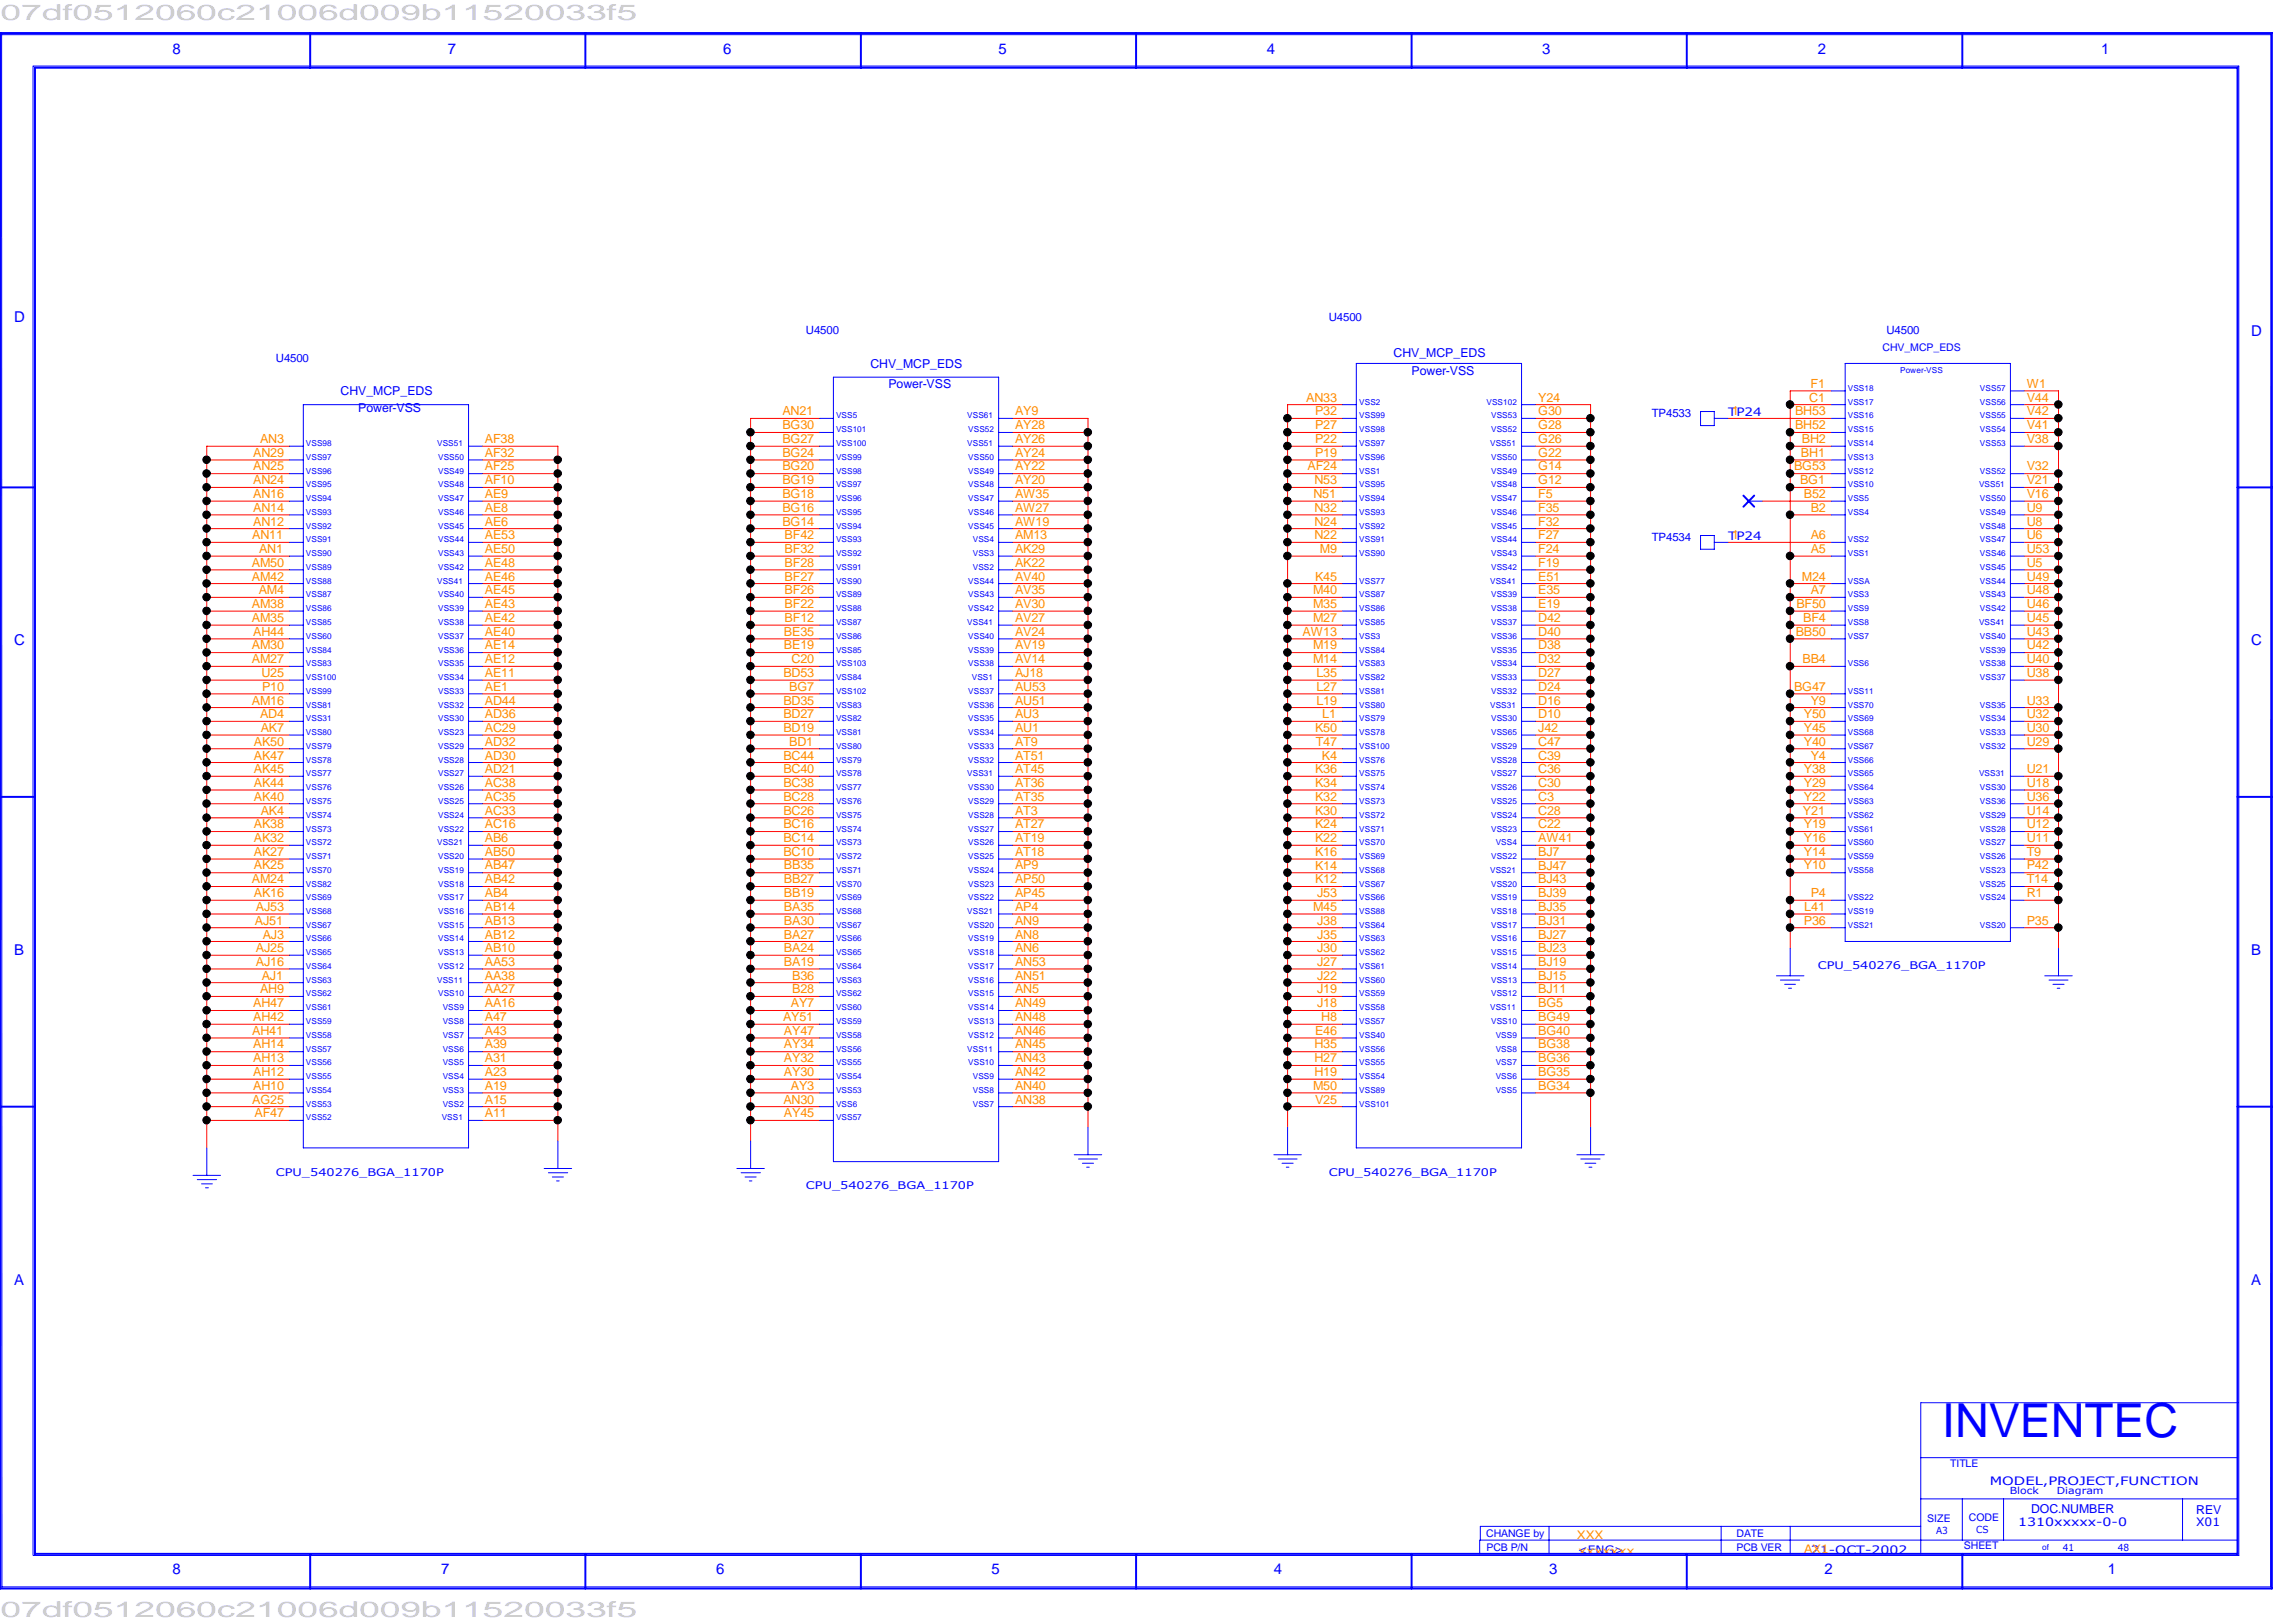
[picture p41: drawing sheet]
<svg xmlns="http://www.w3.org/2000/svg" width="297mm" height="210mm" viewBox="0 0 297 210" stroke-linecap="round" stroke-linejoin="round" font-family="sans-serif">
<defs><g id="words">
<text font-size="6.1" fill="#00f" x="251.2" y="186">INVENTEC</text>
<g font-size="2.8" fill="#cdcdcd">
<text x=".1" y="2.5">07df0512060c21006d009b11520033f5</text>
<text x=".1" y="209.3">07df0512060c21006d009b11520033f5</text>
</g>
<g font-size="1.9" fill="#00f">
<text x="22.3" y="6.9">8</text>
<text x="58" y="6.9">7</text>
<text x="93.6" y="6.9">6</text>
<text x="129.2" y="6.9">5</text>
<text x="163.9" y="6.9">4</text>
<text x="199.5" y="6.9">3</text>
<text x="235.2" y="6.9">2</text>
<text x="271.8" y="6.9">1</text>
<text x="1.8" y="41.7">D</text>
<text x="291.2" y="43.4">D</text>
<text x="1.8" y="83.5">C</text>
<text x="291.2" y="83.5">C</text>
<text x="1.8" y="123.6">B</text>
<text x="291.2" y="123.6">B</text>
<text x="1.8" y="166.3">A</text>
<text x="291.2" y="166.3">A</text>
<text x="22.3" y="203.7">8</text>
<text x="57.1" y="203.7">7</text>
<text x="92.7" y="203.7">6</text>
<text x="128.3" y="203.7">5</text>
<text x="164.8" y="203.7">4</text>
<text x="200.4" y="203.7">3</text>
<text x="236" y="203.7">2</text>
<text x="272.7" y="203.7">1</text>
</g>
<g font-size="1.6" fill="#00f">
<text x="112.6" y="47.6">CHV_MCP_EDS</text>
<text x="180.3" y="46.1">CHV_MCP_EDS</text>
<text x="44.1" y="51.1">CHV_MCP_EDS</text>
<text x="46.4" y="53.3">Power-VSS</text>
<text x="114.9" y="50.2">Power-VSS</text>
<text x="182.6" y="48.5">Power-VSS</text>
<text x="262.8" y="195.8">DOC.NUMBER</text>
<text x="284.1" y="195.9">REV</text>
</g>
<g font-size="1.6" fill="#ff8c00">
<text x="101.2" y="53.8">AN21</text>
<text x="131.3" y="53.8">AY9</text>
<text x="169" y="52">AN33</text>
<text x="170.1" y="53.8">P32</text>
<text x="199" y="52">Y24</text>
<text x="199" y="53.8">G30</text>
<text x="224.1" y="53.8">1</text>
<text x="232.2" y="53.8">BH53</text>
<text x="234.1" y="52">C1</text>
<text x="234.2" y="50.2">F1</text>
<text x="262.2" y="50.2">W1</text>
<text x="262.2" y="52">V44</text>
<text x="262.2" y="53.8">V42</text>
<text x="32.8" y="59.1">AN29</text>
<text x="33.7" y="57.3">AN3</text>
<text x="62.7" y="57.3">AF38</text>
<text x="62.7" y="59.1">AF32</text>
<text x="101.2" y="55.5">BG30</text>
<text x="101.2" y="57.3">BG27</text>
<text x="101.2" y="59.1">BG24</text>
<text x="131.3" y="55.5">AY28</text>
<text x="131.3" y="57.3">AY26</text>
<text x="131.3" y="59.1">AY24</text>
<text x="170.1" y="55.5">P27</text>
<text x="170.1" y="57.3">P22</text>
<text x="170.1" y="59.1">P19</text>
<text x="199" y="55.5">G28</text>
<text x="199" y="57.3">G26</text>
<text x="199" y="59.1">G22</text>
<text x="232.2" y="55.5">BH52</text>
<text x="233" y="59.1">BH1</text>
<text x="233.1" y="57.3">BH2</text>
<text x="262.2" y="55.5">V41</text>
<text x="262.2" y="57.3">V38</text>
<text x="32.8" y="60.9">AN25</text>
<text x="32.8" y="62.7">AN24</text>
<text x="32.8" y="64.4">AN16</text>
<text x="62.7" y="60.9">AF25</text>
<text x="62.7" y="62.7">AF10</text>
<text x="62.7" y="64.4">AE9</text>
<text x="101.2" y="60.9">BG20</text>
<text x="101.2" y="62.7">BG19</text>
<text x="101.2" y="64.4">BG18</text>
<text x="131.3" y="60.9">AY22</text>
<text x="131.3" y="62.7">AY20</text>
<text x="131.3" y="64.4">AW35</text>
<text x="169.2" y="60.9">AF24</text>
<text x="169.9" y="64.4">N51</text>
<text x="170" y="62.7">N53</text>
<text x="199" y="60.9">G14</text>
<text x="199" y="62.7">G12</text>
<text x="199" y="64.4">F5</text>
<text x="232.1" y="60.9">BG53</text>
<text x="232.9" y="62.7">BG1</text>
<text x="233.4" y="64.4">B52</text>
<text x="262.2" y="60.9">V32</text>
<text x="262.2" y="62.7">V21</text>
<text x="262.2" y="64.4">V16</text>
<text x="32.6" y="69.8">AN11</text>
<text x="32.8" y="66.3">AN14</text>
<text x="32.8" y="68">AN12</text>
<text x="33.5" y="71.6">AN1</text>
<text x="62.7" y="66.3">AE8</text>
<text x="62.7" y="68">AE6</text>
<text x="62.7" y="69.8">AE53</text>
<text x="62.7" y="71.6">AE50</text>
<text x="101.2" y="66.3">BG16</text>
<text x="101.2" y="68">BG14</text>
<text x="101.5" y="69.8">BF42</text>
<text x="101.5" y="71.6">BF32</text>
<text x="131.3" y="69.8">AM13</text>
<text x="131.3" y="71.6">AK29</text>
<text x="131.3" y="66.3">AW27</text>
<text x="131.3" y="68">AW19</text>
<text x="170" y="66.3">N32</text>
<text x="170" y="68">N24</text>
<text x="170" y="69.8">N22</text>
<text x="170.8" y="71.6">M9</text>
<text x="199" y="66.3">F35</text>
<text x="199" y="68">F32</text>
<text x="199" y="69.8">F27</text>
<text x="199" y="71.6">F24</text>
<text x="224.1" y="69.8">1</text>
<text x="234.3" y="66.3">B2</text>
<text x="234.3" y="69.8">A6</text>
<text x="234.3" y="71.6">A5</text>
<text x="262.2" y="66.3">U9</text>
<text x="262.2" y="68">U8</text>
<text x="262.2" y="69.8">U6</text>
<text x="262.2" y="71.6">U53</text>
<text x="32.6" y="73.4">AM50</text>
<text x="32.6" y="75.1">AM42</text>
<text x="33.5" y="76.9">AM4</text>
<text x="62.7" y="73.4">AE48</text>
<text x="62.7" y="75.1">AE46</text>
<text x="62.7" y="76.9">AE45</text>
<text x="101.5" y="73.4">BF28</text>
<text x="101.5" y="75.1">BF27</text>
<text x="101.5" y="76.9">BF26</text>
<text x="131.3" y="73.4">AK22</text>
<text x="131.3" y="75.1">AV40</text>
<text x="131.3" y="76.9">AV35</text>
<text x="169.9" y="76.9">M40</text>
<text x="170.1" y="75.1">K45</text>
<text x="199" y="73.4">F19</text>
<text x="199" y="75.1">E51</text>
<text x="199" y="76.9">E35</text>
<text x="233.1" y="75.1">M24</text>
<text x="234.3" y="76.9">A7</text>
<text x="262.2" y="73.4">U5</text>
<text x="262.2" y="75.1">U49</text>
<text x="262.2" y="76.9">U48</text>
<text x="32.6" y="78.7">AM38</text>
<text x="32.6" y="80.5">AM35</text>
<text x="32.8" y="82.3">AH44</text>
<text x="62.7" y="78.7">AE43</text>
<text x="62.7" y="80.5">AE42</text>
<text x="62.7" y="82.3">AE40</text>
<text x="101.4" y="82.3">BE35</text>
<text x="101.5" y="78.7">BF22</text>
<text x="101.5" y="80.5">BF12</text>
<text x="131.3" y="78.7">AV30</text>
<text x="131.3" y="80.5">AV27</text>
<text x="131.3" y="82.3">AV24</text>
<text x="168.5" y="82.3">AW13</text>
<text x="169.9" y="78.7">M35</text>
<text x="169.9" y="80.5">M27</text>
<text x="199" y="78.7">E19</text>
<text x="199" y="80.5">D42</text>
<text x="199" y="82.3">D40</text>
<text x="232.3" y="82.3">BB50</text>
<text x="232.4" y="78.7">BF50</text>
<text x="233.3" y="80.5">BF4</text>
<text x="262.2" y="78.7">U46</text>
<text x="262.2" y="80.5">U45</text>
<text x="262.2" y="82.3">U43</text>
<text x="32.6" y="84">AM30</text>
<text x="32.6" y="85.8">AM27</text>
<text x="33.8" y="87.6">U25</text>
<text x="33.9" y="89.4">P10</text>
<text x="62.7" y="84">AE14</text>
<text x="62.7" y="85.8">AE12</text>
<text x="62.7" y="87.6">AE11</text>
<text x="62.7" y="89.4">AE1</text>
<text x="101.3" y="87.6">BD53</text>
<text x="101.4" y="84">BE19</text>
<text x="102.1" y="89.4">BG7</text>
<text x="102.4" y="85.8">C20</text>
<text x="131.3" y="87.6">AJ18</text>
<text x="131.3" y="84">AV19</text>
<text x="131.3" y="85.8">AV14</text>
<text x="131.3" y="89.4">AU53</text>
<text x="169.9" y="84">M19</text>
<text x="169.9" y="85.8">M14</text>
<text x="170.3" y="87.6">L35</text>
<text x="170.3" y="89.4">L27</text>
<text x="199" y="84">D38</text>
<text x="199" y="85.8">D32</text>
<text x="199" y="87.6">D27</text>
<text x="199" y="89.4">D24</text>
<text x="232.1" y="89.4">BG47</text>
<text x="233.2" y="85.8">BB4</text>
<text x="262.2" y="84">U42</text>
<text x="262.2" y="85.8">U40</text>
<text x="262.2" y="87.6">U38</text>
<text x="32.6" y="91.2">AM16</text>
<text x="33.7" y="93">AD4</text>
<text x="33.7" y="94.7">AK7</text>
<text x="62.7" y="91.2">AD44</text>
<text x="62.7" y="93">AD36</text>
<text x="62.7" y="94.7">AC29</text>
<text x="101.3" y="91.2">BD35</text>
<text x="101.3" y="93">BD27</text>
<text x="101.3" y="94.7">BD19</text>
<text x="131.3" y="91.2">AU51</text>
<text x="131.3" y="93">AU3</text>
<text x="131.3" y="94.7">AU1</text>
<text x="170.1" y="94.7">K50</text>
<text x="170.3" y="91.2">L19</text>
<text x="171.1" y="93">L1</text>
<text x="199" y="91.2">D16</text>
<text x="199" y="93">D10</text>
<text x="199" y="94.7">J42</text>
<text x="233.4" y="93">Y50</text>
<text x="233.4" y="94.7">Y45</text>
<text x="234.3" y="91.2">Y9</text>
<text x="262.2" y="91.2">U33</text>
<text x="262.2" y="93">U32</text>
<text x="262.2" y="94.7">U30</text>
<text x="32.8" y="96.5">AK50</text>
<text x="32.8" y="98.3">AK47</text>
<text x="32.8" y="100.1">AK45</text>
<text x="32.8" y="101.9">AK44</text>
<text x="62.7" y="96.5">AD32</text>
<text x="62.7" y="98.3">AD30</text>
<text x="62.7" y="100.1">AD21</text>
<text x="62.7" y="101.9">AC38</text>
<text x="101.3" y="98.3">BC44</text>
<text x="101.3" y="100.1">BC40</text>
<text x="101.3" y="101.9">BC38</text>
<text x="102.1" y="96.5">BD1</text>
<text x="131.3" y="96.5">AT9</text>
<text x="131.3" y="98.3">AT51</text>
<text x="131.3" y="100.1">AT45</text>
<text x="131.3" y="101.9">AT36</text>
<text x="170.1" y="100.1">K36</text>
<text x="170.1" y="101.9">K34</text>
<text x="170.2" y="96.5">T47</text>
<text x="171" y="98.3">K4</text>
<text x="199" y="96.5">C47</text>
<text x="199" y="98.3">C39</text>
<text x="199" y="100.1">C36</text>
<text x="199" y="101.9">C30</text>
<text x="233.4" y="96.5">Y40</text>
<text x="233.4" y="100.1">Y38</text>
<text x="233.4" y="101.9">Y29</text>
<text x="234.3" y="98.3">Y4</text>
<text x="262.2" y="96.5">U29</text>
<text x="262.2" y="100.1">U21</text>
<text x="262.2" y="101.9">U18</text>
<text x="32.8" y="103.6">AK40</text>
<text x="32.8" y="107.2">AK38</text>
<text x="33.7" y="105.4">AK4</text>
<text x="62.7" y="103.6">AC35</text>
<text x="62.7" y="105.4">AC33</text>
<text x="62.7" y="107.2">AC16</text>
<text x="101.3" y="103.6">BC28</text>
<text x="101.3" y="105.4">BC26</text>
<text x="101.3" y="107.2">BC16</text>
<text x="131.3" y="103.6">AT35</text>
<text x="131.3" y="105.4">AT3</text>
<text x="131.3" y="107.2">AT27</text>
<text x="170.1" y="103.6">K32</text>
<text x="170.1" y="105.4">K30</text>
<text x="170.1" y="107.2">K24</text>
<text x="199" y="103.6">C3</text>
<text x="199" y="105.4">C28</text>
<text x="199" y="107.2">C22</text>
<text x="233.3" y="105.4">Y21</text>
<text x="233.4" y="103.6">Y22</text>
<text x="233.4" y="107.2">Y19</text>
<text x="262.2" y="103.6">U36</text>
<text x="262.2" y="105.4">U14</text>
<text x="262.2" y="107.2">U12</text>
<text x="32.8" y="109">AK32</text>
<text x="32.8" y="110.7">AK27</text>
<text x="32.8" y="112.5">AK25</text>
<text x="62.7" y="109">AB6</text>
<text x="62.7" y="110.7">AB50</text>
<text x="62.7" y="112.5">AB47</text>
<text x="101.3" y="109">BC14</text>
<text x="101.3" y="110.7">BC10</text>
<text x="101.4" y="112.5">BB35</text>
<text x="131.3" y="109">AT19</text>
<text x="131.3" y="110.7">AT18</text>
<text x="131.3" y="112.5">AP9</text>
<text x="170.1" y="109">K22</text>
<text x="170.1" y="110.7">K16</text>
<text x="170.1" y="112.5">K14</text>
<text x="199" y="110.7">BJ7</text>
<text x="199" y="112.5">BJ47</text>
<text x="199" y="109">AW41</text>
<text x="233.4" y="109">Y16</text>
<text x="233.4" y="110.7">Y14</text>
<text x="233.4" y="112.5">Y10</text>
<text x="262.2" y="109">U11</text>
<text x="262.2" y="110.7">T9</text>
<text x="262.2" y="112.5">P42</text>
<text x="32.6" y="114.3">AM24</text>
<text x="32.8" y="116.1">AK16</text>
<text x="33" y="119.7">AJ51</text>
<text x="33.1" y="117.9">AJ53</text>
<text x="62.7" y="114.3">AB42</text>
<text x="62.7" y="116.1">AB4</text>
<text x="62.7" y="117.9">AB14</text>
<text x="62.7" y="119.7">AB13</text>
<text x="101.4" y="114.3">BB27</text>
<text x="101.4" y="116.1">BB19</text>
<text x="101.4" y="117.9">BA35</text>
<text x="101.4" y="119.7">BA30</text>
<text x="131.3" y="114.3">AP50</text>
<text x="131.3" y="116.1">AP45</text>
<text x="131.3" y="117.9">AP4</text>
<text x="131.3" y="119.7">AN9</text>
<text x="169.9" y="117.9">M45</text>
<text x="170.1" y="114.3">K12</text>
<text x="170.4" y="116.1">J53</text>
<text x="170.4" y="119.7">J38</text>
<text x="199" y="114.3">BJ43</text>
<text x="199" y="116.1">BJ39</text>
<text x="199" y="117.9">BJ35</text>
<text x="199" y="119.7">BJ31</text>
<text x="233.4" y="119.7">P36</text>
<text x="233.4" y="117.9">L41</text>
<text x="234.3" y="116.1">P4</text>
<text x="262.2" y="114.3">T14</text>
<text x="262.2" y="116.1">R1</text>
<text x="262.2" y="119.7">P35</text>
<text x="33.1" y="123.2">AJ25</text>
<text x="33.1" y="125">AJ16</text>
<text x="34" y="121.5">AJ3</text>
<text x="62.7" y="121.5">AB12</text>
<text x="62.7" y="123.2">AB10</text>
<text x="62.7" y="125">AA53</text>
<text x="101.4" y="121.5">BA27</text>
<text x="101.4" y="123.2">BA24</text>
<text x="101.4" y="125">BA19</text>
<text x="131.3" y="121.5">AN8</text>
<text x="131.3" y="123.2">AN6</text>
<text x="131.3" y="125">AN53</text>
<text x="170.4" y="121.5">J35</text>
<text x="170.4" y="123.2">J30</text>
<text x="170.4" y="125">J27</text>
<text x="199" y="121.5">BJ27</text>
<text x="199" y="123.2">BJ23</text>
<text x="199" y="125">BJ19</text>
<text x="32.8" y="130.3">AH47</text>
<text x="33.7" y="128.6">AH9</text>
<text x="33.9" y="126.8">AJ1</text>
<text x="62.7" y="126.8">AA38</text>
<text x="62.7" y="128.6">AA27</text>
<text x="62.7" y="130.3">AA16</text>
<text x="102.3" y="130.3">AY7</text>
<text x="102.5" y="126.8">B36</text>
<text x="102.5" y="128.6">B28</text>
<text x="131.3" y="126.8">AN51</text>
<text x="131.3" y="128.6">AN5</text>
<text x="131.3" y="130.3">AN49</text>
<text x="170.4" y="126.8">J22</text>
<text x="170.4" y="128.6">J19</text>
<text x="170.4" y="130.3">J18</text>
<text x="199" y="126.8">BJ15</text>
<text x="199" y="128.6">BJ11</text>
<text x="199" y="130.3">BG5</text>
<text x="32.6" y="133.9">AH41</text>
<text x="32.8" y="132.1">AH42</text>
<text x="32.8" y="135.7">AH14</text>
<text x="32.8" y="137.5">AH13</text>
<text x="62.7" y="132.1">A47</text>
<text x="62.7" y="133.9">A43</text>
<text x="62.7" y="135.7">A39</text>
<text x="62.7" y="137.5">A31</text>
<text x="101.3" y="132.1">AY51</text>
<text x="101.4" y="133.9">AY47</text>
<text x="101.4" y="135.7">AY34</text>
<text x="101.4" y="137.5">AY32</text>
<text x="131.3" y="132.1">AN48</text>
<text x="131.3" y="133.9">AN46</text>
<text x="131.3" y="135.7">AN45</text>
<text x="131.3" y="137.5">AN43</text>
<text x="170" y="135.7">H35</text>
<text x="170" y="137.5">H27</text>
<text x="170.1" y="133.9">E46</text>
<text x="170.9" y="132.1">H8</text>
<text x="199" y="132.1">BG49</text>
<text x="199" y="133.9">BG40</text>
<text x="199" y="135.7">BG38</text>
<text x="199" y="137.5">BG36</text>
<text x="32.6" y="142.8">AG25</text>
<text x="32.8" y="139.2">AH12</text>
<text x="32.8" y="141.1">AH10</text>
<text x="62.7" y="139.2">A23</text>
<text x="62.7" y="141.1">A19</text>
<text x="62.7" y="142.8">A15</text>
<text x="101.3" y="142.8">AN30</text>
<text x="101.4" y="139.2">AY30</text>
<text x="102.3" y="141.1">AY3</text>
<text x="131.3" y="139.2">AN42</text>
<text x="131.3" y="141.1">AN40</text>
<text x="131.3" y="142.8">AN38</text>
<text x="169.9" y="141.1">M50</text>
<text x="170" y="139.2">H19</text>
<text x="170.1" y="142.8">V25</text>
<text x="199" y="139.2">BG35</text>
<text x="199" y="141.1">BG34</text>
<text x="32.9" y="144.6">AF47</text>
<text x="62.7" y="144.6">A11</text>
<text x="101.4" y="144.6">AY45</text>
</g>
<g font-size="1.5" fill="#00f">
<text x="171.9" y="41.5">U4500</text>
<text x="35.7" y="46.8">U4500</text>
<text x="104.3" y="43.3">U4500</text>
<text x="244" y="43.3">U4500</text>
<text x="223.6" y="53.8">TP24</text>
<text x="213.7" y="54">TP4533</text>
<text x="213.7" y="70.1">TP4534</text>
<text x="223.6" y="69.8">TP24</text>
<text x="257.4" y="192.2">MODEL,PROJECT,FUNCTION</text>
<text x="261.1" y="197.5">1310xxxxx-0-0</text>
<text x="284.1" y="197.5">X01</text>
<text x="204.1" y="201.1">&lt;ENG&gt;</text>
<text x="234.3" y="201.1">21-OCT-2002</text>
</g>
<g font-size="1.5" fill="#ff8c00">
<text x="204" y="199.1">XXX</text>
<text x="204.2" y="201.2">xxxxxxx</text>
<text x="233.4" y="200.9">AX1</text>
</g>
<g font-size="1.4" fill="#00f">
<text x="243.5" y="45.4">CHV_MCP_EDS</text>
<text x="235.2" y="125.4">CPU_540276_BGA_1170P</text>
<text x="35.7" y="152.1">CPU_540276_BGA_1170P</text>
<text x="104.3" y="153.9">CPU_540276_BGA_1170P</text>
<text x="171.9" y="152.1">CPU_540276_BGA_1170P</text>
<text x="252.3" y="189.9">TITLE</text>
<text x="249.3" y="197">SIZE</text>
<text x="254.7" y="196.8">CODE</text>
<text x="192.3" y="198.8">CHANGE by</text>
<text x="192.3" y="200.7">PCB P/N</text>
<text x="224.7" y="198.8">DATE</text>
<text x="224.7" y="200.7">PCB VER</text>
<text x="254.1" y="200.4">SHEET</text>
</g>
<g font-size="1.3" fill="#00f">
<text x="260" y="193.4">Block</text>
<text x="266.1" y="193.4">Diagram</text>
<text x="250.5" y="198.5">A3</text>
<text x="255.6" y="198.4">CS</text>
<text x="266.9" y="200.7">41</text>
<text x="274" y="200.7">48</text>
</g>
<g font-size="1.1" fill="#00f">
<text x="175.8" y="52.4">VSS2</text>
<text x="192.3" y="52.4">VSS102</text>
<text x="239.1" y="50.6">VSS18</text>
<text x="239.1" y="52.4">VSS17</text>
<text x="245.8" y="48.3">Power-VSS</text>
<text x="256.2" y="50.6">VSS57</text>
<text x="256.2" y="52.4">VSS56</text>
<text x="39.6" y="57.7">VSS98</text>
<text x="39.6" y="59.5">VSS97</text>
<text x="56.6" y="57.7">VSS51</text>
<text x="56.7" y="59.5">VSS50</text>
<text x="108.2" y="54.1">VSS5</text>
<text x="108.2" y="56">VSS101</text>
<text x="108.2" y="57.7">VSS100</text>
<text x="108.2" y="59.5">VSS99</text>
<text x="125.1" y="57.7">VSS51</text>
<text x="125.1" y="54.1">VSS61</text>
<text x="125.3" y="56">VSS52</text>
<text x="125.3" y="59.5">VSS50</text>
<text x="175.8" y="54.1">VSS99</text>
<text x="175.8" y="56">VSS98</text>
<text x="175.8" y="57.7">VSS97</text>
<text x="175.8" y="59.5">VSS96</text>
<text x="192.8" y="57.7">VSS51</text>
<text x="192.9" y="54.1">VSS53</text>
<text x="192.9" y="56">VSS52</text>
<text x="192.9" y="59.5">VSS50</text>
<text x="239.1" y="54.1">VSS16</text>
<text x="239.1" y="56">VSS15</text>
<text x="239.1" y="57.7">VSS14</text>
<text x="239.1" y="59.5">VSS13</text>
<text x="256.2" y="54.1">VSS55</text>
<text x="256.2" y="56">VSS54</text>
<text x="256.2" y="57.7">VSS53</text>
<text x="39.6" y="61.3">VSS96</text>
<text x="39.6" y="63.1">VSS95</text>
<text x="39.6" y="64.9">VSS94</text>
<text x="56.7" y="61.3">VSS49</text>
<text x="56.7" y="63.1">VSS48</text>
<text x="56.7" y="64.9">VSS47</text>
<text x="108.2" y="61.3">VSS98</text>
<text x="108.2" y="63.1">VSS97</text>
<text x="108.2" y="64.9">VSS96</text>
<text x="125.3" y="61.3">VSS49</text>
<text x="125.3" y="63.1">VSS48</text>
<text x="125.3" y="64.9">VSS47</text>
<text x="175.8" y="63.1">VSS95</text>
<text x="175.8" y="64.9">VSS94</text>
<text x="175.8" y="61.3">VSS1</text>
<text x="192.9" y="61.3">VSS49</text>
<text x="192.9" y="63.1">VSS48</text>
<text x="192.9" y="64.9">VSS47</text>
<text x="239.1" y="61.3">VSS12</text>
<text x="239.1" y="63.1">VSS10</text>
<text x="239.1" y="64.9">VSS5</text>
<text x="256" y="63.1">VSS51</text>
<text x="256.2" y="61.3">VSS52</text>
<text x="256.2" y="64.9">VSS50</text>
<text x="39.6" y="66.6">VSS93</text>
<text x="39.6" y="68.4">VSS92</text>
<text x="39.6" y="70.2">VSS91</text>
<text x="39.6" y="72">VSS90</text>
<text x="56.7" y="66.6">VSS46</text>
<text x="56.7" y="68.4">VSS45</text>
<text x="56.7" y="70.2">VSS44</text>
<text x="56.7" y="72">VSS43</text>
<text x="108.2" y="66.6">VSS95</text>
<text x="108.2" y="68.4">VSS94</text>
<text x="108.2" y="70.2">VSS93</text>
<text x="108.2" y="72">VSS92</text>
<text x="125.3" y="66.6">VSS46</text>
<text x="125.3" y="68.4">VSS45</text>
<text x="125.9" y="70.2">VSS4</text>
<text x="125.9" y="72">VSS3</text>
<text x="175.8" y="66.6">VSS93</text>
<text x="175.8" y="68.4">VSS92</text>
<text x="175.8" y="70.2">VSS91</text>
<text x="175.8" y="72">VSS90</text>
<text x="192.9" y="66.6">VSS46</text>
<text x="192.9" y="68.4">VSS45</text>
<text x="192.9" y="70.2">VSS44</text>
<text x="192.9" y="72">VSS43</text>
<text x="239.1" y="66.6">VSS4</text>
<text x="239.1" y="70.2">VSS2</text>
<text x="239.1" y="72">VSS1</text>
<text x="256.2" y="66.6">VSS49</text>
<text x="256.2" y="68.4">VSS48</text>
<text x="256.2" y="70.2">VSS47</text>
<text x="256.2" y="72">VSS46</text>
<text x="39.6" y="73.7">VSS89</text>
<text x="39.6" y="75.5">VSS88</text>
<text x="39.6" y="77.3">VSS87</text>
<text x="56.6" y="75.5">VSS41</text>
<text x="56.7" y="73.7">VSS42</text>
<text x="56.7" y="77.3">VSS40</text>
<text x="108.2" y="73.7">VSS91</text>
<text x="108.2" y="75.5">VSS90</text>
<text x="108.2" y="77.3">VSS89</text>
<text x="125.3" y="75.5">VSS44</text>
<text x="125.3" y="77.3">VSS43</text>
<text x="125.9" y="73.7">VSS2</text>
<text x="175.8" y="77.3">VSS87</text>
<text x="175.8" y="75.5">VSS77</text>
<text x="192.8" y="75.5">VSS41</text>
<text x="192.9" y="73.7">VSS42</text>
<text x="192.9" y="77.3">VSS39</text>
<text x="239.1" y="75.5">VSSA</text>
<text x="239.1" y="77.3">VSS3</text>
<text x="256.2" y="73.7">VSS45</text>
<text x="256.2" y="75.5">VSS44</text>
<text x="256.2" y="77.3">VSS43</text>
<text x="39.6" y="79.1">VSS86</text>
<text x="39.6" y="80.9">VSS85</text>
<text x="39.6" y="82.7">VSS60</text>
<text x="56.7" y="79.1">VSS39</text>
<text x="56.7" y="80.9">VSS38</text>
<text x="56.7" y="82.7">VSS37</text>
<text x="108.2" y="79.1">VSS88</text>
<text x="108.2" y="80.9">VSS87</text>
<text x="108.2" y="82.7">VSS86</text>
<text x="125.1" y="80.9">VSS41</text>
<text x="125.3" y="79.1">VSS42</text>
<text x="125.3" y="82.7">VSS40</text>
<text x="175.8" y="79.1">VSS86</text>
<text x="175.8" y="80.9">VSS85</text>
<text x="175.8" y="82.7">VSS3</text>
<text x="192.9" y="79.1">VSS38</text>
<text x="192.9" y="80.9">VSS37</text>
<text x="192.9" y="82.7">VSS36</text>
<text x="239.1" y="79.1">VSS9</text>
<text x="239.1" y="80.9">VSS8</text>
<text x="239.1" y="82.7">VSS7</text>
<text x="256" y="80.9">VSS41</text>
<text x="256.2" y="79.1">VSS42</text>
<text x="256.2" y="82.7">VSS40</text>
<text x="39.6" y="88">VSS100</text>
<text x="39.6" y="89.8">VSS99</text>
<text x="39.6" y="84.5">VSS84</text>
<text x="39.6" y="86.2">VSS83</text>
<text x="56.7" y="84.5">VSS36</text>
<text x="56.7" y="86.2">VSS35</text>
<text x="56.7" y="88">VSS34</text>
<text x="56.7" y="89.8">VSS33</text>
<text x="108.2" y="86.2">VSS103</text>
<text x="108.2" y="89.8">VSS102</text>
<text x="108.2" y="84.5">VSS85</text>
<text x="108.2" y="88">VSS84</text>
<text x="125.3" y="84.5">VSS39</text>
<text x="125.3" y="86.2">VSS38</text>
<text x="125.3" y="89.8">VSS37</text>
<text x="125.7" y="88">VSS1</text>
<text x="175.8" y="84.5">VSS84</text>
<text x="175.8" y="86.2">VSS83</text>
<text x="175.8" y="88">VSS82</text>
<text x="175.8" y="89.8">VSS81</text>
<text x="192.9" y="84.5">VSS35</text>
<text x="192.9" y="86.2">VSS34</text>
<text x="192.9" y="88">VSS33</text>
<text x="192.9" y="89.8">VSS32</text>
<text x="239.1" y="89.8">VSS11</text>
<text x="239.1" y="86.2">VSS6</text>
<text x="256.2" y="84.5">VSS39</text>
<text x="256.2" y="86.2">VSS38</text>
<text x="256.2" y="88">VSS37</text>
<text x="39.6" y="91.6">VSS81</text>
<text x="39.6" y="95.1">VSS80</text>
<text x="39.6" y="93.3">VSS31</text>
<text x="56.7" y="91.6">VSS32</text>
<text x="56.7" y="95.1">VSS23</text>
<text x="56.7" y="93.3">VSS30</text>
<text x="108.2" y="91.6">VSS83</text>
<text x="108.2" y="93.3">VSS82</text>
<text x="108.2" y="95.1">VSS81</text>
<text x="125.3" y="91.6">VSS36</text>
<text x="125.3" y="93.3">VSS35</text>
<text x="125.3" y="95.1">VSS34</text>
<text x="175.8" y="91.6">VSS80</text>
<text x="175.8" y="93.3">VSS79</text>
<text x="175.8" y="95.1">VSS78</text>
<text x="192.8" y="91.6">VSS31</text>
<text x="192.9" y="95.1">VSS65</text>
<text x="192.9" y="93.3">VSS30</text>
<text x="239.1" y="91.6">VSS70</text>
<text x="239.1" y="93.3">VSS69</text>
<text x="239.1" y="95.1">VSS68</text>
<text x="256.2" y="91.6">VSS35</text>
<text x="256.2" y="93.3">VSS34</text>
<text x="256.2" y="95.1">VSS33</text>
<text x="39.6" y="96.9">VSS79</text>
<text x="39.6" y="98.7">VSS78</text>
<text x="39.6" y="100.5">VSS77</text>
<text x="56.7" y="96.9">VSS29</text>
<text x="56.7" y="98.7">VSS28</text>
<text x="56.7" y="100.5">VSS27</text>
<text x="108.2" y="96.9">VSS80</text>
<text x="108.2" y="98.7">VSS79</text>
<text x="108.2" y="100.5">VSS78</text>
<text x="125.1" y="100.5">VSS31</text>
<text x="125.3" y="96.9">VSS33</text>
<text x="125.3" y="98.7">VSS32</text>
<text x="175.8" y="96.9">VSS100</text>
<text x="175.8" y="98.7">VSS76</text>
<text x="175.8" y="100.5">VSS75</text>
<text x="192.9" y="96.9">VSS29</text>
<text x="192.9" y="98.7">VSS28</text>
<text x="192.9" y="100.5">VSS27</text>
<text x="239.1" y="96.9">VSS67</text>
<text x="239.1" y="98.7">VSS66</text>
<text x="239.1" y="100.5">VSS65</text>
<text x="256" y="100.5">VSS31</text>
<text x="256.2" y="96.9">VSS32</text>
<text x="39.6" y="102.2">VSS76</text>
<text x="39.6" y="104">VSS75</text>
<text x="39.6" y="105.8">VSS74</text>
<text x="39.6" y="107.6">VSS73</text>
<text x="56.7" y="102.2">VSS26</text>
<text x="56.7" y="104">VSS25</text>
<text x="56.7" y="105.8">VSS24</text>
<text x="56.7" y="107.6">VSS22</text>
<text x="108.2" y="102.2">VSS77</text>
<text x="108.2" y="104">VSS76</text>
<text x="108.2" y="105.8">VSS75</text>
<text x="108.2" y="107.6">VSS74</text>
<text x="125.3" y="102.2">VSS30</text>
<text x="125.3" y="104">VSS29</text>
<text x="125.3" y="105.8">VSS28</text>
<text x="125.3" y="107.6">VSS27</text>
<text x="175.8" y="102.2">VSS74</text>
<text x="175.8" y="104">VSS73</text>
<text x="175.8" y="105.8">VSS72</text>
<text x="175.8" y="107.6">VSS71</text>
<text x="192.9" y="102.2">VSS26</text>
<text x="192.9" y="104">VSS25</text>
<text x="192.9" y="105.8">VSS24</text>
<text x="192.9" y="107.6">VSS23</text>
<text x="239.1" y="102.2">VSS64</text>
<text x="239.1" y="104">VSS63</text>
<text x="239.1" y="105.8">VSS62</text>
<text x="239.1" y="107.6">VSS61</text>
<text x="256.2" y="104">VSS36</text>
<text x="256.2" y="102.2">VSS30</text>
<text x="256.2" y="105.8">VSS29</text>
<text x="256.2" y="107.6">VSS28</text>
<text x="39.6" y="109.4">VSS72</text>
<text x="39.6" y="111.2">VSS71</text>
<text x="39.6" y="112.9">VSS70</text>
<text x="56.6" y="109.4">VSS21</text>
<text x="56.7" y="111.2">VSS20</text>
<text x="56.7" y="112.9">VSS19</text>
<text x="108.2" y="109.4">VSS73</text>
<text x="108.2" y="111.2">VSS72</text>
<text x="108.2" y="112.9">VSS71</text>
<text x="125.3" y="109.4">VSS26</text>
<text x="125.3" y="111.2">VSS25</text>
<text x="125.3" y="112.9">VSS24</text>
<text x="175.8" y="109.4">VSS70</text>
<text x="175.8" y="111.2">VSS69</text>
<text x="175.8" y="112.9">VSS68</text>
<text x="192.8" y="112.9">VSS21</text>
<text x="192.9" y="111.2">VSS22</text>
<text x="193.5" y="109.4">VSS4</text>
<text x="239.1" y="109.4">VSS60</text>
<text x="239.1" y="111.2">VSS59</text>
<text x="239.1" y="112.9">VSS58</text>
<text x="256.2" y="109.4">VSS27</text>
<text x="256.2" y="111.2">VSS26</text>
<text x="256.2" y="112.9">VSS23</text>
<text x="39.6" y="114.7">VSS82</text>
<text x="39.6" y="116.5">VSS69</text>
<text x="39.6" y="118.3">VSS68</text>
<text x="56.7" y="114.7">VSS18</text>
<text x="56.7" y="116.5">VSS17</text>
<text x="56.7" y="118.3">VSS16</text>
<text x="108.2" y="114.7">VSS70</text>
<text x="108.2" y="116.5">VSS69</text>
<text x="108.2" y="118.3">VSS68</text>
<text x="125.1" y="118.3">VSS21</text>
<text x="125.3" y="114.7">VSS23</text>
<text x="125.3" y="116.5">VSS22</text>
<text x="175.8" y="118.3">VSS88</text>
<text x="175.8" y="114.7">VSS67</text>
<text x="175.8" y="116.5">VSS66</text>
<text x="192.9" y="114.7">VSS20</text>
<text x="192.9" y="116.5">VSS19</text>
<text x="192.9" y="118.3">VSS18</text>
<text x="239.1" y="116.5">VSS22</text>
<text x="239.1" y="118.3">VSS19</text>
<text x="256.2" y="114.7">VSS25</text>
<text x="256.2" y="116.5">VSS24</text>
<text x="39.6" y="120.1">VSS67</text>
<text x="39.6" y="121.8">VSS66</text>
<text x="39.6" y="123.6">VSS65</text>
<text x="39.6" y="125.4">VSS64</text>
<text x="56.7" y="120.1">VSS15</text>
<text x="56.7" y="121.8">VSS14</text>
<text x="56.7" y="123.6">VSS13</text>
<text x="56.7" y="125.4">VSS12</text>
<text x="108.2" y="120.1">VSS67</text>
<text x="108.2" y="121.8">VSS66</text>
<text x="108.2" y="123.6">VSS65</text>
<text x="108.2" y="125.4">VSS64</text>
<text x="125.3" y="120.1">VSS20</text>
<text x="125.3" y="121.8">VSS19</text>
<text x="125.3" y="123.6">VSS18</text>
<text x="125.3" y="125.4">VSS17</text>
<text x="175.8" y="120.1">VSS64</text>
<text x="175.8" y="121.8">VSS63</text>
<text x="175.8" y="123.6">VSS62</text>
<text x="175.8" y="125.4">VSS61</text>
<text x="192.9" y="120.1">VSS17</text>
<text x="192.9" y="121.8">VSS16</text>
<text x="192.9" y="123.6">VSS15</text>
<text x="192.9" y="125.4">VSS14</text>
<text x="239.1" y="120.1">VSS21</text>
<text x="256.2" y="120.1">VSS20</text>
<text x="39.6" y="127.2">VSS63</text>
<text x="39.6" y="128.9">VSS62</text>
<text x="39.6" y="130.8">VSS61</text>
<text x="56.6" y="127.2">VSS11</text>
<text x="56.7" y="128.9">VSS10</text>
<text x="57.3" y="130.8">VSS9</text>
<text x="108.2" y="127.2">VSS63</text>
<text x="108.2" y="128.9">VSS62</text>
<text x="108.2" y="130.8">VSS60</text>
<text x="125.3" y="127.2">VSS16</text>
<text x="125.3" y="128.9">VSS15</text>
<text x="125.3" y="130.8">VSS14</text>
<text x="175.8" y="127.2">VSS60</text>
<text x="175.8" y="128.9">VSS59</text>
<text x="175.8" y="130.8">VSS58</text>
<text x="192.8" y="130.8">VSS11</text>
<text x="192.9" y="127.2">VSS13</text>
<text x="192.9" y="128.9">VSS12</text>
<text x="39.6" y="132.5">VSS59</text>
<text x="39.6" y="134.3">VSS58</text>
<text x="39.6" y="136.1">VSS57</text>
<text x="39.6" y="137.9">VSS56</text>
<text x="57.3" y="132.5">VSS8</text>
<text x="57.3" y="134.3">VSS7</text>
<text x="57.3" y="136.1">VSS6</text>
<text x="57.3" y="137.9">VSS5</text>
<text x="108.2" y="132.5">VSS59</text>
<text x="108.2" y="134.3">VSS58</text>
<text x="108.2" y="136.1">VSS56</text>
<text x="108.2" y="137.9">VSS55</text>
<text x="125.1" y="136.1">VSS11</text>
<text x="125.3" y="132.5">VSS13</text>
<text x="125.3" y="134.3">VSS12</text>
<text x="125.3" y="137.9">VSS10</text>
<text x="175.8" y="132.5">VSS57</text>
<text x="175.8" y="136.1">VSS56</text>
<text x="175.8" y="137.9">VSS55</text>
<text x="175.8" y="134.3">VSS40</text>
<text x="192.9" y="132.5">VSS10</text>
<text x="193.5" y="134.3">VSS9</text>
<text x="193.5" y="136.1">VSS8</text>
<text x="193.5" y="137.9">VSS7</text>
<text x="39.6" y="139.7">VSS55</text>
<text x="39.6" y="141.4">VSS54</text>
<text x="39.6" y="143.2">VSS53</text>
<text x="57.3" y="139.7">VSS4</text>
<text x="57.3" y="141.4">VSS3</text>
<text x="57.3" y="143.2">VSS2</text>
<text x="108.2" y="143.2">VSS6</text>
<text x="108.2" y="139.7">VSS54</text>
<text x="108.2" y="141.4">VSS53</text>
<text x="125.9" y="139.7">VSS9</text>
<text x="125.9" y="141.4">VSS8</text>
<text x="125.9" y="143.2">VSS7</text>
<text x="175.8" y="143.2">VSS101</text>
<text x="175.8" y="141.4">VSS89</text>
<text x="175.8" y="139.7">VSS54</text>
<text x="193.5" y="139.7">VSS6</text>
<text x="193.5" y="141.4">VSS5</text>
<text x="39.6" y="145">VSS52</text>
<text x="57.1" y="145">VSS1</text>
<text x="108.2" y="145">VSS57</text>
<text x="264.2" y="200.6">of</text>
</g>
</g></defs>
<g fill="none" stroke="#f00" stroke-width=".13">
<path d="M26.8 59.5h10.7M37.5 57.7h-10.7v90.8M62.4 59.5h9.8M62.4 57.7h9.8v90M97.1 59.5h8.9M97.1 57.7h8.9M97.1 56h8.9M106 54.1h-8.9v93.6M131 59.5h9.8M131 57.7h9.8M131 56h9.8M131 54.1h9.8v91.8"/>
<path d="M166.6 59.5h7.1M166.6 57.7h7.1M166.6 56h7.1M166.6 54.1h7.1M173.7 52.4h-7.1v93.5M198.6 52.4h7.2v93.5M198.6 59.5h7.2M198.6 57.7h7.2M198.6 56h7.2M198.6 54.1h7.2M223.6 54.1h13.3M231.6 59.5h5.3"/>
<path d="M231.6 57.7h5.3M231.6 56h5.3M231.6 52.4h5.3M236.9 50.6h-5.3v72.1M261.9 57.7h4.4M261.9 56h4.4M261.9 54.1h4.4M261.9 52.4h4.4M261.9 50.6h4.4v72.1M26.8 64.9h10.7M26.8 79.1h10.7M26.8 77.3h10.7"/>
<path d="M26.8 75.5h10.7M26.8 73.7h10.7M26.8 72h10.7M26.8 70.2h10.7M26.8 68.4h10.7M26.8 66.6h10.7M26.8 63.1h10.7M26.8 61.3h10.7M62.4 64.9h9.8M62.4 79.1h9.8M62.4 77.3h9.8M62.4 75.5h9.8"/>
<path d="M62.4 73.7h9.8M62.4 72h9.8M62.4 70.2h9.8M62.4 68.4h9.8M62.4 66.6h9.8M62.4 63.1h9.8M62.4 61.3h9.8M97.1 64.9h8.9M97.1 79.1h8.9M97.1 77.3h8.9M97.1 75.5h8.9M97.1 73.7h8.9"/>
<path d="M97.1 72h8.9M97.1 70.2h8.9M97.1 68.4h8.9M97.1 66.6h8.9M97.1 63.1h8.9M97.1 61.3h8.9M131 64.9h9.8M131 79.1h9.8M131 77.3h9.8M131 75.5h9.8M131 73.7h9.8M131 72h9.8"/>
<path d="M131 70.2h9.8M131 68.4h9.8M131 66.6h9.8M131 63.1h9.8M131 61.3h9.8M166.6 64.9h7.1M166.6 79.1h7.1M166.6 77.3h7.1M166.6 75.5h7.1M166.6 72h7.1M166.6 70.2h7.1M166.6 68.4h7.1"/>
<path d="M166.6 66.6h7.1M166.6 63.1h7.1M166.6 61.3h7.1M198.6 64.9h7.2M198.6 79.1h7.2M198.6 77.3h7.2M198.6 75.5h7.2M198.6 73.7h7.2M198.6 72h7.2M198.6 70.2h7.2M198.6 68.4h7.2M198.6 66.6h7.2"/>
<path d="M198.6 63.1h7.2M198.6 61.3h7.2M223.6 70.2h13.3M228 64.9h8.9M231.6 79.1h5.3M231.6 77.3h5.3M231.6 75.5h5.3M231.6 72h5.3M231.6 66.6h5.3M231.6 63.1h5.3M231.6 61.3h5.3M261.9 64.9h4.4"/>
<path d="M261.9 79.1h4.4M261.9 77.3h4.4M261.9 75.5h4.4M261.9 73.7h4.4M261.9 72h4.4M261.9 70.2h4.4M261.9 68.4h4.4M261.9 66.6h4.4M261.9 63.1h4.4M261.9 61.3h4.4M26.8 98.7h10.7M26.8 96.9h10.7"/>
<path d="M26.8 95.1h10.7M26.8 93.3h10.7M26.8 91.6h10.7M26.8 89.8h10.7M26.8 88h10.7M26.8 86.2h10.7M26.8 84.5h10.7M26.8 82.7h10.7M26.8 80.9h10.7M62.4 98.7h9.8M62.4 96.9h9.8M62.4 95.1h9.8"/>
<path d="M62.4 93.3h9.8M62.4 91.6h9.8M62.4 89.8h9.8M62.4 88h9.8M62.4 86.2h9.8M62.4 84.5h9.8M62.4 82.7h9.8M62.4 80.9h9.8M97.1 98.7h8.9M97.1 96.9h8.9M97.1 95.1h8.9M97.1 93.3h8.9"/>
<path d="M97.1 91.6h8.9M97.1 89.8h8.9M97.1 88h8.9M97.1 86.2h8.9M97.1 84.5h8.9M97.1 82.7h8.9M97.1 80.9h8.9M131 98.7h9.8M131 96.9h9.8M131 95.1h9.8M131 93.3h9.8M131 91.6h9.8"/>
<path d="M131 89.8h9.8M131 88h9.8M131 86.2h9.8M131 84.5h9.8M131 82.7h9.8M131 80.9h9.8M166.6 98.7h7.1M166.6 96.9h7.1M166.6 95.1h7.1M166.6 93.3h7.1M166.6 91.6h7.1M166.6 89.8h7.1"/>
<path d="M166.6 88h7.1M166.6 86.2h7.1M166.6 84.5h7.1M166.6 82.7h7.1M166.6 80.9h7.1M198.6 98.7h7.2M198.6 96.9h7.2M198.6 95.1h7.2M198.6 93.3h7.2M198.6 91.6h7.2M198.6 89.8h7.2M198.6 88h7.2"/>
<path d="M198.6 86.2h7.2M198.6 84.5h7.2M198.6 82.7h7.2M198.6 80.9h7.2M231.6 98.7h5.3M231.6 96.9h5.3M231.6 95.1h5.3M231.6 93.3h5.3M231.6 91.6h5.3M231.6 89.8h5.3M231.6 86.2h5.3M231.6 82.7h5.3"/>
<path d="M231.6 80.9h5.3M261.9 96.9h4.4M261.9 95.1h4.4M261.9 93.3h4.4M261.9 91.6h4.4M261.9 88h4.4M261.9 86.2h4.4M261.9 84.5h4.4M261.9 82.7h4.4M261.9 80.9h4.4M26.8 118.3h10.7M26.8 116.5h10.7"/>
<path d="M26.8 114.7h10.7M26.8 112.9h10.7M26.8 111.2h10.7M26.8 109.4h10.7M26.8 107.6h10.7M26.8 105.8h10.7M26.8 104h10.7M26.8 102.2h10.7M26.8 100.5h10.7M62.4 118.3h9.8M62.4 116.5h9.8M62.4 114.7h9.8"/>
<path d="M62.4 112.9h9.8M62.4 111.2h9.8M62.4 109.4h9.8M62.4 107.6h9.8M62.4 105.8h9.8M62.4 104h9.8M62.4 102.2h9.8M62.4 100.5h9.8M97.1 118.3h8.9M97.1 116.5h8.9M97.1 114.7h8.9M97.1 112.9h8.9"/>
<path d="M97.1 111.2h8.9M97.1 109.4h8.9M97.1 107.6h8.9M97.1 105.8h8.9M97.1 104h8.9M97.1 102.2h8.9M97.1 100.5h8.9M131 118.3h9.8M131 116.5h9.8M131 114.7h9.8M131 112.9h9.8M131 111.2h9.8"/>
<path d="M131 109.4h9.8M131 107.6h9.8M131 105.8h9.8M131 104h9.8M131 102.2h9.8M131 100.5h9.8M166.6 118.3h7.1M166.6 116.5h7.1M166.6 114.7h7.1M166.6 112.9h7.1M166.6 111.2h7.1M166.6 109.4h7.1"/>
<path d="M166.6 107.6h7.1M166.6 105.8h7.1M166.6 104h7.1M166.6 102.2h7.1M166.6 100.5h7.1M198.6 118.3h7.2M198.6 116.5h7.2M198.6 114.7h7.2M198.6 112.9h7.2M198.6 111.2h7.2M198.6 109.4h7.2M198.6 107.6h7.2"/>
<path d="M198.6 105.8h7.2M198.6 104h7.2M198.6 102.2h7.2M198.6 100.5h7.2M231.6 118.3h5.3M231.6 116.5h5.3M231.6 112.9h5.3M231.6 111.2h5.3M231.6 109.4h5.3M231.6 107.6h5.3M231.6 105.8h5.3M231.6 104h5.3"/>
<path d="M231.6 102.2h5.3M231.6 100.5h5.3M261.9 116.5h4.4M261.9 114.7h4.4M261.9 112.9h4.4M261.9 111.2h4.4M261.9 109.4h4.4M261.9 107.6h4.4M261.9 105.8h4.4M261.9 104h4.4M261.9 102.2h4.4M261.9 100.5h4.4"/>
<path d="M26.8 139.7h10.7M26.8 137.9h10.7M26.8 136.1h10.7M26.8 134.3h10.7M26.8 132.5h10.7M26.8 130.8h10.7M26.8 128.9h10.7M26.8 127.2h10.7M26.8 125.4h10.7M26.8 123.6h10.7M26.8 121.8h10.7M26.8 120.1h10.7"/>
<path d="M62.4 139.7h9.8M62.4 137.9h9.8M62.4 136.1h9.8M62.4 134.3h9.8M62.4 132.5h9.8M62.4 130.8h9.8M62.4 128.9h9.8M62.4 127.2h9.8M62.4 125.4h9.8M62.4 123.6h9.8M62.4 121.8h9.8M62.4 120.1h9.8"/>
<path d="M97.1 139.7h8.9M97.1 137.9h8.9M97.1 136.1h8.9M97.1 134.3h8.9M97.1 132.5h8.9M97.1 130.8h8.9M97.1 128.9h8.9M97.1 127.2h8.9M97.1 125.4h8.9M97.1 123.6h8.9M97.1 121.8h8.9M97.1 120.1h8.9"/>
<path d="M131 139.7h9.8M131 137.9h9.8M131 136.1h9.8M131 134.3h9.8M131 132.5h9.8M131 130.8h9.8M131 128.9h9.8M131 127.2h9.8M131 125.4h9.8M131 123.6h9.8M131 121.8h9.8M131 120.1h9.8"/>
<path d="M166.6 139.7h7.1M166.6 137.9h7.1M166.6 136.1h7.1M166.6 134.3h7.1M166.6 132.5h7.1M166.6 130.8h7.1M166.6 128.9h7.1M166.6 127.2h7.1M166.6 125.4h7.1M166.6 123.6h7.1M166.6 121.8h7.1M166.6 120.1h7.1"/>
<path d="M198.6 139.7h7.2M198.6 137.9h7.2M198.6 136.1h7.2M198.6 134.3h7.2M198.6 132.5h7.2M198.6 130.8h7.2M198.6 128.9h7.2M198.6 127.2h7.2M198.6 125.4h7.2M198.6 123.6h7.2M198.6 121.8h7.2M198.6 120.1h7.2"/>
<path d="M231.6 120.1h5.3M261.9 120.1h4.4M26.8 141.4h10.7M26.8 143.2h10.7M26.8 145h10.7M62.4 141.4h9.8M62.4 143.2h9.8M62.4 145h9.8M97.1 141.4h8.9M97.1 143.2h8.9M97.1 145h8.9M131 141.4h9.8"/>
<path d="M131 143.2h9.8M166.6 141.4h7.1M166.6 143.2h7.1M198.6 141.4h7.2"/>
</g>
<g fill="none" stroke="#00f" stroke-width=".13">
<path d="M.2 4.4l.1 201M.3 4.5h293.4M4.3 8.6v192.7M4.3 8.6h285.3v192.7h-285.3M293.8 4.5l-.1 200.9h-293.4M37.5 59.5h1.7M37.5 57.7h1.7M39.2 52.4h21.4v96.1h-21.4zM60.6 59.5h1.8M60.6 57.7h1.8M106 59.5h1.8M106 57.7h1.8"/>
<path d="M106 56h1.8M106 54.1h1.8M107.8 48.8h21.4v101.5h-21.4zM129.2 59.5h1.8M129.2 57.7h1.8M129.2 56h1.8M129.2 54.1h1.8M173.7 59.5h1.8M173.7 57.7h1.8M173.7 56h1.8M173.7 54.1h1.8M173.7 52.4h1.8"/>
<path d="M175.5 47h21.3v101.5h-21.3zM196.8 59.5h1.8M196.8 57.7h1.8M196.8 56h1.8M196.8 54.1h1.8M196.8 52.4h1.8M220 53.3h1.8v1.8h-1.8zM221.8 54.1h1.8M236.9 59.5h1.8M236.9 57.7h1.8M236.9 56h1.8M236.9 54.1h1.8"/>
<path d="M236.9 52.4h1.8M236.9 50.6h1.8M238.7 47h21.4v74.8h-21.4zM260.1 57.7h1.8M260.1 56h1.8M260.1 54.1h1.8M260.1 52.4h1.8M260.1 50.6h1.8M37.5 72h1.7M37.5 70.2h1.7M37.5 77.3h1.7M37.5 66.6h1.7"/>
<path d="M37.5 64.9h1.7M37.5 79.1h1.7M37.5 63.1h1.7M37.5 61.3h1.7M37.5 75.5h1.7M37.5 73.7h1.7M37.5 68.4h1.7M60.6 72h1.8M60.6 70.2h1.8M60.6 77.3h1.8M60.6 66.6h1.8M60.6 64.9h1.8"/>
<path d="M60.6 79.1h1.8M60.6 63.1h1.8M60.6 61.3h1.8M60.6 75.5h1.8M60.6 73.7h1.8M60.6 68.4h1.8M106 72h1.8M106 70.2h1.8M106 77.3h1.8M106 66.6h1.8M106 64.9h1.8M106 79.1h1.8"/>
<path d="M106 63.1h1.8M106 61.3h1.8M106 75.5h1.8M106 73.7h1.8M106 68.4h1.8M129.2 72h1.8M129.2 70.2h1.8M129.2 77.3h1.8M129.2 66.6h1.8M129.2 64.9h1.8M129.2 79.1h1.8M129.2 63.1h1.8"/>
<path d="M129.2 61.3h1.8M129.2 75.5h1.8M129.2 73.7h1.8M129.2 68.4h1.8M173.7 72h1.8M173.7 70.2h1.8M173.7 77.3h1.8M173.7 66.6h1.8M173.7 64.9h1.8M173.7 79.1h1.8M173.7 63.1h1.8M173.7 61.3h1.8"/>
<path d="M173.7 75.5h1.8M173.7 68.4h1.8M196.8 72h1.8M196.8 70.2h1.8M196.8 77.3h1.8M196.8 66.6h1.8M196.8 64.9h1.8M196.8 79.1h1.8M196.8 63.1h1.8M196.8 61.3h1.8M196.8 75.5h1.8M196.8 73.7h1.8"/>
<path d="M196.8 68.4h1.8M220 69.3h1.8v1.8h-1.8zM221.8 70.2h1.8M226.2 64.9h1.8M236.9 72h1.8M236.9 70.2h1.8M236.9 77.3h1.8M236.9 66.6h1.8M236.9 64.9h1.8M236.9 79.1h1.8M236.9 63.1h1.8M236.9 61.3h1.8"/>
<path d="M236.9 75.5h1.8M260.1 72h1.8M260.1 70.2h1.8M260.1 77.3h1.8M260.1 66.6h1.8M260.1 64.9h1.8M260.1 79.1h1.8M260.1 63.1h1.8M260.1 61.3h1.8M260.1 75.5h1.8M260.1 73.7h1.8M260.1 68.4h1.8"/>
<path d="M37.5 86.2h1.7M37.5 82.7h1.7M37.5 80.9h1.7M37.5 89.8h1.7M37.5 96.9h1.7M37.5 95.1h1.7M37.5 93.3h1.7M37.5 91.6h1.7M37.5 88h1.7M37.5 84.5h1.7M37.5 98.7h1.7M60.6 86.2h1.8"/>
<path d="M60.6 82.7h1.8M60.6 80.9h1.8M60.6 89.8h1.8M60.6 96.9h1.8M60.6 95.1h1.8M60.6 93.3h1.8M60.6 91.6h1.8M60.6 88h1.8M60.6 84.5h1.8M60.6 98.7h1.8M106 86.2h1.8M106 82.7h1.8"/>
<path d="M106 80.9h1.8M106 89.8h1.8M106 96.9h1.8M106 95.1h1.8M106 93.3h1.8M106 91.6h1.8M106 88h1.8M106 84.5h1.8M106 98.7h1.8M129.2 86.2h1.8M129.2 82.7h1.8M129.2 80.9h1.8"/>
<path d="M129.2 89.8h1.8M129.2 96.9h1.8M129.2 95.1h1.8M129.2 93.3h1.8M129.2 91.6h1.8M129.2 88h1.8M129.2 84.5h1.8M129.2 98.7h1.8M173.7 86.2h1.8M173.7 82.7h1.8M173.7 80.9h1.8M173.7 89.8h1.8"/>
<path d="M173.7 96.9h1.8M173.7 95.1h1.8M173.7 93.3h1.8M173.7 91.6h1.8M173.7 88h1.8M173.7 84.5h1.8M173.7 98.7h1.8M196.8 86.2h1.8M196.8 82.7h1.8M196.8 80.9h1.8M196.8 89.8h1.8M196.8 96.9h1.8"/>
<path d="M196.8 95.1h1.8M196.8 93.3h1.8M196.8 91.6h1.8M196.8 88h1.8M196.8 84.5h1.8M196.8 98.7h1.8M236.9 86.2h1.8M236.9 82.7h1.8M236.9 80.9h1.8M236.9 89.8h1.8M236.9 96.9h1.8M236.9 95.1h1.8"/>
<path d="M236.9 93.3h1.8M236.9 91.6h1.8M236.9 98.7h1.8M260.1 86.2h1.8M260.1 82.7h1.8M260.1 80.9h1.8M260.1 96.9h1.8M260.1 95.1h1.8M260.1 93.3h1.8M260.1 91.6h1.8M260.1 88h1.8M260.1 84.5h1.8"/>
<path d="M37.5 118.3h1.7M37.5 116.5h1.7M37.5 112.9h1.7M37.5 114.7h1.7M37.5 111.2h1.7M37.5 109.4h1.7M37.5 107.6h1.7M37.5 105.8h1.7M37.5 102.2h1.7M37.5 100.5h1.7M37.5 104h1.7M60.6 118.3h1.8"/>
<path d="M60.6 116.5h1.8M60.6 112.9h1.8M60.6 114.7h1.8M60.6 111.2h1.8M60.6 109.4h1.8M60.6 107.6h1.8M60.6 105.8h1.8M60.6 102.2h1.8M60.6 100.5h1.8M60.6 104h1.8M106 118.3h1.8M106 116.5h1.8"/>
<path d="M106 112.9h1.8M106 114.7h1.8M106 111.2h1.8M106 109.4h1.8M106 107.6h1.8M106 105.8h1.8M106 102.2h1.8M106 100.5h1.8M106 104h1.8M129.2 118.3h1.8M129.2 116.5h1.8M129.2 112.9h1.8"/>
<path d="M129.2 114.7h1.8M129.2 111.2h1.8M129.2 109.4h1.8M129.2 107.6h1.8M129.2 105.8h1.8M129.2 102.2h1.8M129.2 100.5h1.8M129.2 104h1.8M173.7 118.3h1.8M173.7 116.5h1.8M173.7 112.9h1.8M173.7 114.7h1.8"/>
<path d="M173.7 111.2h1.8M173.7 109.4h1.8M173.7 107.6h1.8M173.7 105.8h1.8M173.7 102.2h1.8M173.7 100.5h1.8M173.7 104h1.8M196.8 118.3h1.8M196.8 116.5h1.8M196.8 112.9h1.8M196.8 114.7h1.8M196.8 111.2h1.8"/>
<path d="M196.8 109.4h1.8M196.8 107.6h1.8M196.8 105.8h1.8M196.8 102.2h1.8M196.8 100.5h1.8M196.8 104h1.8M236.9 118.3h1.8M236.9 116.5h1.8M236.9 112.9h1.8M236.9 111.2h1.8M236.9 109.4h1.8M236.9 107.6h1.8"/>
<path d="M236.9 105.8h1.8M236.9 102.2h1.8M236.9 100.5h1.8M236.9 104h1.8M260.1 116.5h1.8M260.1 112.9h1.8M260.1 114.7h1.8M260.1 111.2h1.8M260.1 109.4h1.8M260.1 107.6h1.8M260.1 105.8h1.8M260.1 102.2h1.8"/>
<path d="M260.1 100.5h1.8M260.1 104h1.8M37.5 121.8h1.7M37.5 120.1h1.7M37.5 139.7h1.7M37.5 137.9h1.7M37.5 136.1h1.7M37.5 134.3h1.7M37.5 132.5h1.7M37.5 130.8h1.7M37.5 128.9h1.7M37.5 127.2h1.7"/>
<path d="M37.5 125.4h1.7M37.5 123.6h1.7M60.6 121.8h1.8M60.6 120.1h1.8M60.6 139.7h1.8M60.6 137.9h1.8M60.6 136.1h1.8M60.6 134.3h1.8M60.6 132.5h1.8M60.6 130.8h1.8M60.6 128.9h1.8M60.6 127.2h1.8"/>
<path d="M60.6 125.4h1.8M60.6 123.6h1.8M106 121.8h1.8M106 120.1h1.8M106 139.7h1.8M106 137.9h1.8M106 136.1h1.8M106 134.3h1.8M106 132.5h1.8M106 130.8h1.8M106 128.9h1.8M106 127.2h1.8"/>
<path d="M106 125.4h1.8M106 123.6h1.8M129.2 121.8h1.8M129.2 120.1h1.8M129.2 139.7h1.8M129.2 137.9h1.8M129.2 136.1h1.8M129.2 134.3h1.8M129.2 132.5h1.8M129.2 130.8h1.8M129.2 128.9h1.8M129.2 127.2h1.8"/>
<path d="M129.2 125.4h1.8M129.2 123.6h1.8M173.7 121.8h1.8M173.7 120.1h1.8M173.7 139.7h1.8M173.7 137.9h1.8M173.7 136.1h1.8M173.7 134.3h1.8M173.7 132.5h1.8M173.7 130.8h1.8M173.7 128.9h1.8M173.7 127.2h1.8"/>
<path d="M173.7 125.4h1.8M173.7 123.6h1.8M196.8 121.8h1.8M196.8 120.1h1.8M196.8 139.7h1.8M196.8 137.9h1.8M196.8 136.1h1.8M196.8 134.3h1.8M196.8 132.5h1.8M196.8 130.8h1.8M196.8 128.9h1.8M196.8 127.2h1.8"/>
<path d="M196.8 125.4h1.8M196.8 123.6h1.8M229.8 126.3h3.6M230.3 126.8h2.5M230.9 127.4h1.4M231.4 127.9h.4M231.6 122.7v3.6M236.9 120.1h1.8M260.1 120.1h1.8M264.5 126.3h3.6M265.1 126.8h2.4M265.6 127.4h1.4"/>
<path d="M266.1 127.9h.4M266.3 122.7v3.6M25 152.1h3.5M25.5 152.7h2.5M26.1 153.2h1.4M26.6 153.7h.4M26.8 148.5v3.6M37.5 141.4h1.7M37.5 143.2h1.7M37.5 145h1.7M60.6 141.4h1.8M60.6 143.2h1.8"/>
<path d="M60.6 145h1.8M70.4 151.2h3.6M70.9 151.8h2.5M71.5 152.3h1.4M72 152.8h.3M72.2 147.7v3.5M95.3 151.2h3.6M95.9 151.8h2.5M96.4 152.3h1.4M96.9 152.8h.4M97.1 147.7v3.5M106 141.4h1.8"/>
<path d="M106 143.2h1.8M106 145h1.8M129.2 141.4h1.8M129.2 143.2h1.8M139 149.4h3.5M139.5 150h2.5M140 150.5h1.5M140.6 151h.3M140.8 145.9v3.5M164.8 149.4h3.6M165.4 150h2.4M165.9 150.5h1.4"/>
<path d="M166.4 151h.3M166.6 145.9v3.5M173.7 141.4h1.8M173.7 143.2h1.8M196.8 141.4h1.8M204 149.4h3.6M204.5 150h2.5M205.1 150.5h1.4M205.6 151h.3M205.8 145.9v3.5M191.4 199.3v1.8M200.4 197.5v3.6"/>
<path d="M222.7 197.5v3.6M231.6 197.5v3.6M248.5 197.5h-57v1.8h98M248.5 181.5v19.6M248.5 194h41M248.5 188.6h41M248.6 181.5h41M253.9 194v5.3M259.2 194v5.3M282.4 194v5.3"/>
</g>
<g fill="none" stroke="#00f" stroke-width=".25">
<path d="M0 4.3h293.9v201.3h-293.9zM40.1 4.3v4.5M75.7 4.3v4.5M111.4 4.3v4.5M147 4.3v4.5M182.6 4.3v4.5M218.2 4.3v4.5M253.9 4.3v4.5M289.5 8.8h-285v192.3h285M289.5 8.7v192.4M0 63.1h4.5M225.5 64.1l1.4 1.5"/>
<path d="M226.9 64.1l-1.4 1.5M289.5 63.1h4.4M0 103.1h4.5M289.5 103.1h4.4M0 143.2h4.5M289.5 143.2h4.4M40.1 201.1v4.5M75.7 201.1v4.5M111.4 201.1v4.5M147 201.1v4.5M182.6 201.1v4.5M218.2 201.1v4.5"/>
<path d="M253.9 201.1v4.5"/>
</g>
<g fill="#000">
<circle cx="26.7" cy="59.5" r=".49"/>
<circle cx="72.2" cy="59.5" r=".49"/>
<circle cx="97.1" cy="59.5" r=".49"/>
<circle cx="97.1" cy="57.7" r=".49"/>
<circle cx="97.1" cy="55.9" r=".49"/>
<circle cx="140.7" cy="59.5" r=".49"/>
<circle cx="140.7" cy="55.9" r=".49"/>
<circle cx="140.7" cy="57.7" r=".49"/>
<circle cx="166.6" cy="54.1" r=".49"/>
<circle cx="166.6" cy="59.5" r=".49"/>
<circle cx="166.6" cy="55.9" r=".49"/>
<circle cx="166.6" cy="57.7" r=".49"/>
<circle cx="205.8" cy="57.7" r=".49"/>
<circle cx="205.8" cy="59.5" r=".49"/>
<circle cx="205.8" cy="54.1" r=".49"/>
<circle cx="205.8" cy="55.9" r=".49"/>
<circle cx="231.6" cy="57.7" r=".49"/>
<circle cx="231.6" cy="52.3" r=".49"/>
<circle cx="231.6" cy="55.9" r=".49"/>
<circle cx="231.6" cy="59.5" r=".49"/>
<circle cx="266.3" cy="57.7" r=".49"/>
<circle cx="266.3" cy="55.9" r=".49"/>
<circle cx="266.3" cy="52.3" r=".49"/>
<circle cx="266.3" cy="54.1" r=".49"/>
<circle cx="26.7" cy="79.1" r=".49"/>
<circle cx="26.7" cy="61.3" r=".49"/>
<circle cx="26.7" cy="66.6" r=".49"/>
<circle cx="26.7" cy="64.8" r=".49"/>
<circle cx="26.7" cy="77.3" r=".49"/>
<circle cx="26.7" cy="71.9" r=".49"/>
<circle cx="26.7" cy="73.7" r=".49"/>
<circle cx="26.7" cy="68.4" r=".49"/>
<circle cx="26.7" cy="63.1" r=".49"/>
<circle cx="26.7" cy="75.5" r=".49"/>
<circle cx="26.7" cy="70.2" r=".49"/>
<circle cx="72.2" cy="66.6" r=".49"/>
<circle cx="72.2" cy="70.2" r=".49"/>
<circle cx="72.2" cy="61.3" r=".49"/>
<circle cx="72.2" cy="75.5" r=".49"/>
<circle cx="72.2" cy="64.8" r=".49"/>
<circle cx="72.2" cy="77.3" r=".49"/>
<circle cx="72.2" cy="63.1" r=".49"/>
<circle cx="72.2" cy="79.1" r=".49"/>
<circle cx="72.2" cy="73.7" r=".49"/>
<circle cx="72.2" cy="68.4" r=".49"/>
<circle cx="72.2" cy="71.9" r=".49"/>
<circle cx="97.1" cy="64.8" r=".49"/>
<circle cx="97.1" cy="63.1" r=".49"/>
<circle cx="97.1" cy="61.3" r=".49"/>
<circle cx="97.1" cy="79.1" r=".49"/>
<circle cx="97.1" cy="75.5" r=".49"/>
<circle cx="97.1" cy="70.2" r=".49"/>
<circle cx="97.1" cy="68.4" r=".49"/>
<circle cx="97.1" cy="73.7" r=".49"/>
<circle cx="97.1" cy="71.9" r=".49"/>
<circle cx="97.1" cy="77.3" r=".49"/>
<circle cx="97.1" cy="66.6" r=".49"/>
<circle cx="140.7" cy="63.1" r=".49"/>
<circle cx="140.7" cy="77.3" r=".49"/>
<circle cx="140.7" cy="73.7" r=".49"/>
<circle cx="140.7" cy="75.5" r=".49"/>
<circle cx="140.7" cy="64.8" r=".49"/>
<circle cx="140.7" cy="71.9" r=".49"/>
<circle cx="140.7" cy="66.6" r=".49"/>
<circle cx="140.7" cy="70.2" r=".49"/>
<circle cx="140.7" cy="79.1" r=".49"/>
<circle cx="140.7" cy="68.4" r=".49"/>
<circle cx="140.7" cy="61.3" r=".49"/>
<circle cx="166.6" cy="77.3" r=".49"/>
<circle cx="166.6" cy="71.9" r=".49"/>
<circle cx="166.6" cy="63.1" r=".49"/>
<circle cx="166.6" cy="70.2" r=".49"/>
<circle cx="166.6" cy="64.8" r=".49"/>
<circle cx="166.6" cy="66.6" r=".49"/>
<circle cx="166.6" cy="79.1" r=".49"/>
<circle cx="166.6" cy="75.5" r=".49"/>
<circle cx="166.6" cy="68.4" r=".49"/>
<circle cx="166.6" cy="61.3" r=".49"/>
<circle cx="205.8" cy="64.8" r=".49"/>
<circle cx="205.8" cy="75.5" r=".49"/>
<circle cx="205.8" cy="71.9" r=".49"/>
<circle cx="205.8" cy="66.6" r=".49"/>
<circle cx="205.8" cy="61.3" r=".49"/>
<circle cx="205.8" cy="73.7" r=".49"/>
<circle cx="205.8" cy="68.4" r=".49"/>
<circle cx="205.8" cy="79.1" r=".49"/>
<circle cx="205.8" cy="77.3" r=".49"/>
<circle cx="205.8" cy="70.2" r=".49"/>
<circle cx="205.8" cy="63.1" r=".49"/>
<circle cx="231.6" cy="63.1" r=".49"/>
<circle cx="231.6" cy="71.9" r=".49"/>
<circle cx="231.6" cy="77.3" r=".49"/>
<circle cx="231.6" cy="66.6" r=".49"/>
<circle cx="231.6" cy="79.1" r=".49"/>
<circle cx="231.6" cy="75.5" r=".49"/>
<circle cx="231.6" cy="61.3" r=".49"/>
<circle cx="266.3" cy="71.9" r=".49"/>
<circle cx="266.3" cy="66.6" r=".49"/>
<circle cx="266.3" cy="63.1" r=".49"/>
<circle cx="266.3" cy="77.3" r=".49"/>
<circle cx="266.3" cy="70.2" r=".49"/>
<circle cx="266.3" cy="61.3" r=".49"/>
<circle cx="266.3" cy="79.1" r=".49"/>
<circle cx="266.3" cy="73.7" r=".49"/>
<circle cx="266.3" cy="75.5" r=".49"/>
<circle cx="266.3" cy="68.4" r=".49"/>
<circle cx="266.3" cy="64.8" r=".49"/>
<circle cx="26.7" cy="91.5" r=".49"/>
<circle cx="26.7" cy="88" r=".49"/>
<circle cx="26.7" cy="82.7" r=".49"/>
<circle cx="26.7" cy="95.1" r=".49"/>
<circle cx="26.7" cy="86.2" r=".49"/>
<circle cx="26.7" cy="98.7" r=".49"/>
<circle cx="26.7" cy="96.9" r=".49"/>
<circle cx="26.7" cy="93.3" r=".49"/>
<circle cx="26.7" cy="89.8" r=".49"/>
<circle cx="26.7" cy="84.4" r=".49"/>
<circle cx="26.7" cy="80.9" r=".49"/>
<circle cx="72.2" cy="80.9" r=".49"/>
<circle cx="72.2" cy="91.5" r=".49"/>
<circle cx="72.2" cy="86.2" r=".49"/>
<circle cx="72.2" cy="96.9" r=".49"/>
<circle cx="72.2" cy="89.8" r=".49"/>
<circle cx="72.2" cy="95.1" r=".49"/>
<circle cx="72.2" cy="88" r=".49"/>
<circle cx="72.2" cy="82.7" r=".49"/>
<circle cx="72.2" cy="93.3" r=".49"/>
<circle cx="72.2" cy="98.7" r=".49"/>
<circle cx="72.2" cy="84.4" r=".49"/>
<circle cx="97.1" cy="89.8" r=".49"/>
<circle cx="97.1" cy="86.2" r=".49"/>
<circle cx="97.1" cy="98.7" r=".49"/>
<circle cx="97.1" cy="80.9" r=".49"/>
<circle cx="97.1" cy="82.7" r=".49"/>
<circle cx="97.1" cy="84.4" r=".49"/>
<circle cx="97.1" cy="95.1" r=".49"/>
<circle cx="97.1" cy="91.5" r=".49"/>
<circle cx="97.1" cy="88" r=".49"/>
<circle cx="97.1" cy="93.3" r=".49"/>
<circle cx="97.1" cy="96.9" r=".49"/>
<circle cx="140.7" cy="98.7" r=".49"/>
<circle cx="140.7" cy="95.1" r=".49"/>
<circle cx="140.7" cy="86.2" r=".49"/>
<circle cx="140.7" cy="82.7" r=".49"/>
<circle cx="140.7" cy="96.9" r=".49"/>
<circle cx="140.7" cy="89.8" r=".49"/>
<circle cx="140.7" cy="80.9" r=".49"/>
<circle cx="140.7" cy="91.5" r=".49"/>
<circle cx="140.7" cy="88" r=".49"/>
<circle cx="140.7" cy="93.3" r=".49"/>
<circle cx="140.7" cy="84.4" r=".49"/>
<circle cx="166.6" cy="95.1" r=".49"/>
<circle cx="166.6" cy="91.5" r=".49"/>
<circle cx="166.6" cy="86.2" r=".49"/>
<circle cx="166.6" cy="88" r=".49"/>
<circle cx="166.6" cy="82.7" r=".49"/>
<circle cx="166.6" cy="96.9" r=".49"/>
<circle cx="166.6" cy="89.8" r=".49"/>
<circle cx="166.6" cy="93.3" r=".49"/>
<circle cx="166.6" cy="98.7" r=".49"/>
<circle cx="166.6" cy="84.4" r=".49"/>
<circle cx="166.6" cy="80.9" r=".49"/>
<circle cx="205.8" cy="88" r=".49"/>
<circle cx="205.8" cy="82.7" r=".49"/>
<circle cx="205.8" cy="84.4" r=".49"/>
<circle cx="205.8" cy="91.5" r=".49"/>
<circle cx="205.8" cy="96.9" r=".49"/>
<circle cx="205.8" cy="93.3" r=".49"/>
<circle cx="205.8" cy="89.8" r=".49"/>
<circle cx="205.8" cy="95.1" r=".49"/>
<circle cx="205.8" cy="98.7" r=".49"/>
<circle cx="205.8" cy="80.9" r=".49"/>
<circle cx="205.8" cy="86.2" r=".49"/>
<circle cx="231.6" cy="91.5" r=".49"/>
<circle cx="231.6" cy="86.2" r=".49"/>
<circle cx="231.6" cy="82.7" r=".49"/>
<circle cx="231.6" cy="93.3" r=".49"/>
<circle cx="231.6" cy="80.9" r=".49"/>
<circle cx="231.6" cy="95.1" r=".49"/>
<circle cx="231.6" cy="98.7" r=".49"/>
<circle cx="231.6" cy="96.9" r=".49"/>
<circle cx="231.6" cy="89.8" r=".49"/>
<circle cx="266.3" cy="95.1" r=".49"/>
<circle cx="266.3" cy="86.2" r=".49"/>
<circle cx="266.3" cy="91.5" r=".49"/>
<circle cx="266.3" cy="93.3" r=".49"/>
<circle cx="266.3" cy="82.7" r=".49"/>
<circle cx="266.3" cy="80.9" r=".49"/>
<circle cx="266.3" cy="88" r=".49"/>
<circle cx="266.3" cy="84.4" r=".49"/>
<circle cx="266.3" cy="96.9" r=".49"/>
<circle cx="26.7" cy="118.3" r=".49"/>
<circle cx="26.7" cy="111.1" r=".49"/>
<circle cx="26.7" cy="107.6" r=".49"/>
<circle cx="26.7" cy="102.2" r=".49"/>
<circle cx="26.7" cy="109.4" r=".49"/>
<circle cx="26.7" cy="100.4" r=".49"/>
<circle cx="26.7" cy="114.7" r=".49"/>
<circle cx="26.7" cy="116.5" r=".49"/>
<circle cx="26.7" cy="112.9" r=".49"/>
<circle cx="26.7" cy="105.8" r=".49"/>
<circle cx="26.7" cy="104" r=".49"/>
<circle cx="72.2" cy="102.2" r=".49"/>
<circle cx="72.2" cy="116.5" r=".49"/>
<circle cx="72.2" cy="107.6" r=".49"/>
<circle cx="72.2" cy="104" r=".49"/>
<circle cx="72.2" cy="100.4" r=".49"/>
<circle cx="72.2" cy="118.3" r=".49"/>
<circle cx="72.2" cy="109.4" r=".49"/>
<circle cx="72.2" cy="105.8" r=".49"/>
<circle cx="72.2" cy="112.9" r=".49"/>
<circle cx="72.2" cy="111.1" r=".49"/>
<circle cx="72.2" cy="114.7" r=".49"/>
<circle cx="97.1" cy="118.3" r=".49"/>
<circle cx="97.1" cy="102.2" r=".49"/>
<circle cx="97.1" cy="100.4" r=".49"/>
<circle cx="97.1" cy="104" r=".49"/>
<circle cx="97.1" cy="114.7" r=".49"/>
<circle cx="97.1" cy="111.1" r=".49"/>
<circle cx="97.1" cy="116.5" r=".49"/>
<circle cx="97.1" cy="112.9" r=".49"/>
<circle cx="97.1" cy="109.4" r=".49"/>
<circle cx="97.1" cy="105.8" r=".49"/>
<circle cx="97.1" cy="107.6" r=".49"/>
<circle cx="140.7" cy="116.5" r=".49"/>
<circle cx="140.7" cy="107.6" r=".49"/>
<circle cx="140.7" cy="111.1" r=".49"/>
<circle cx="140.7" cy="105.8" r=".49"/>
<circle cx="140.7" cy="100.4" r=".49"/>
<circle cx="140.7" cy="118.3" r=".49"/>
<circle cx="140.7" cy="112.9" r=".49"/>
<circle cx="140.7" cy="109.4" r=".49"/>
<circle cx="140.7" cy="104" r=".49"/>
<circle cx="140.7" cy="102.2" r=".49"/>
<circle cx="140.7" cy="114.7" r=".49"/>
<circle cx="166.6" cy="105.8" r=".49"/>
<circle cx="166.6" cy="107.6" r=".49"/>
<circle cx="166.6" cy="118.3" r=".49"/>
<circle cx="166.6" cy="109.4" r=".49"/>
<circle cx="166.6" cy="102.2" r=".49"/>
<circle cx="166.6" cy="104" r=".49"/>
<circle cx="166.6" cy="111.1" r=".49"/>
<circle cx="166.6" cy="112.9" r=".49"/>
<circle cx="166.6" cy="116.5" r=".49"/>
<circle cx="166.6" cy="100.4" r=".49"/>
<circle cx="166.6" cy="114.7" r=".49"/>
<circle cx="205.8" cy="114.7" r=".49"/>
<circle cx="205.8" cy="100.4" r=".49"/>
<circle cx="205.8" cy="116.5" r=".49"/>
<circle cx="205.8" cy="109.4" r=".49"/>
<circle cx="205.8" cy="107.6" r=".49"/>
<circle cx="205.8" cy="102.2" r=".49"/>
<circle cx="205.8" cy="118.3" r=".49"/>
<circle cx="205.8" cy="112.9" r=".49"/>
<circle cx="205.8" cy="111.1" r=".49"/>
<circle cx="205.8" cy="105.8" r=".49"/>
<circle cx="205.8" cy="104" r=".49"/>
<circle cx="231.6" cy="116.5" r=".49"/>
<circle cx="231.6" cy="118.3" r=".49"/>
<circle cx="231.6" cy="111.1" r=".49"/>
<circle cx="231.6" cy="102.2" r=".49"/>
<circle cx="231.6" cy="112.9" r=".49"/>
<circle cx="231.6" cy="107.6" r=".49"/>
<circle cx="231.6" cy="104" r=".49"/>
<circle cx="231.6" cy="109.4" r=".49"/>
<circle cx="231.6" cy="100.4" r=".49"/>
<circle cx="231.6" cy="105.8" r=".49"/>
<circle cx="266.3" cy="107.6" r=".49"/>
<circle cx="266.3" cy="109.4" r=".49"/>
<circle cx="266.3" cy="111.1" r=".49"/>
<circle cx="266.3" cy="112.9" r=".49"/>
<circle cx="266.3" cy="102.2" r=".49"/>
<circle cx="266.3" cy="105.8" r=".49"/>
<circle cx="266.3" cy="114.7" r=".49"/>
<circle cx="266.3" cy="100.4" r=".49"/>
<circle cx="266.3" cy="116.5" r=".49"/>
<circle cx="266.3" cy="104" r=".49"/>
<circle cx="26.7" cy="128.9" r=".49"/>
<circle cx="26.7" cy="139.6" r=".49"/>
<circle cx="26.7" cy="132.5" r=".49"/>
<circle cx="26.7" cy="130.7" r=".49"/>
<circle cx="26.7" cy="134.3" r=".49"/>
<circle cx="26.7" cy="123.6" r=".49"/>
<circle cx="26.7" cy="121.8" r=".49"/>
<circle cx="26.7" cy="137.9" r=".49"/>
<circle cx="26.7" cy="127.1" r=".49"/>
<circle cx="26.7" cy="125.4" r=".49"/>
<circle cx="26.7" cy="120" r=".49"/>
<circle cx="26.7" cy="136.1" r=".49"/>
<circle cx="72.2" cy="130.7" r=".49"/>
<circle cx="72.2" cy="120" r=".49"/>
<circle cx="72.2" cy="127.1" r=".49"/>
<circle cx="72.2" cy="139.6" r=".49"/>
<circle cx="72.2" cy="121.8" r=".49"/>
<circle cx="72.2" cy="132.5" r=".49"/>
<circle cx="72.2" cy="134.3" r=".49"/>
<circle cx="72.2" cy="125.4" r=".49"/>
<circle cx="72.2" cy="136.1" r=".49"/>
<circle cx="72.2" cy="123.6" r=".49"/>
<circle cx="72.2" cy="137.9" r=".49"/>
<circle cx="72.2" cy="128.9" r=".49"/>
<circle cx="97.1" cy="134.3" r=".49"/>
<circle cx="97.1" cy="120" r=".49"/>
<circle cx="97.1" cy="127.1" r=".49"/>
<circle cx="97.1" cy="128.9" r=".49"/>
<circle cx="97.1" cy="121.8" r=".49"/>
<circle cx="97.1" cy="123.6" r=".49"/>
<circle cx="97.1" cy="136.1" r=".49"/>
<circle cx="97.1" cy="130.7" r=".49"/>
<circle cx="97.1" cy="125.4" r=".49"/>
<circle cx="97.1" cy="139.6" r=".49"/>
<circle cx="97.1" cy="132.5" r=".49"/>
<circle cx="97.1" cy="137.9" r=".49"/>
<circle cx="140.7" cy="139.6" r=".49"/>
<circle cx="140.7" cy="130.7" r=".49"/>
<circle cx="140.7" cy="127.1" r=".49"/>
<circle cx="140.7" cy="137.9" r=".49"/>
<circle cx="140.7" cy="132.5" r=".49"/>
<circle cx="140.7" cy="120" r=".49"/>
<circle cx="140.7" cy="128.9" r=".49"/>
<circle cx="140.7" cy="125.4" r=".49"/>
<circle cx="140.7" cy="123.6" r=".49"/>
<circle cx="140.7" cy="134.3" r=".49"/>
<circle cx="140.7" cy="136.1" r=".49"/>
<circle cx="140.7" cy="121.8" r=".49"/>
<circle cx="166.6" cy="120" r=".49"/>
<circle cx="166.6" cy="123.6" r=".49"/>
<circle cx="166.6" cy="139.6" r=".49"/>
<circle cx="166.6" cy="127.1" r=".49"/>
<circle cx="166.6" cy="130.7" r=".49"/>
<circle cx="166.6" cy="132.5" r=".49"/>
<circle cx="166.6" cy="121.8" r=".49"/>
<circle cx="166.6" cy="125.4" r=".49"/>
<circle cx="166.6" cy="137.9" r=".49"/>
<circle cx="166.6" cy="128.9" r=".49"/>
<circle cx="166.6" cy="136.1" r=".49"/>
<circle cx="166.6" cy="134.3" r=".49"/>
<circle cx="205.8" cy="128.9" r=".49"/>
<circle cx="205.8" cy="137.9" r=".49"/>
<circle cx="205.8" cy="134.3" r=".49"/>
<circle cx="205.8" cy="123.6" r=".49"/>
<circle cx="205.8" cy="132.5" r=".49"/>
<circle cx="205.8" cy="121.8" r=".49"/>
<circle cx="205.8" cy="120" r=".49"/>
<circle cx="205.8" cy="136.1" r=".49"/>
<circle cx="205.8" cy="130.7" r=".49"/>
<circle cx="205.8" cy="125.4" r=".49"/>
<circle cx="205.8" cy="139.6" r=".49"/>
<circle cx="205.8" cy="127.1" r=".49"/>
<circle cx="231.6" cy="120" r=".49"/>
<circle cx="266.3" cy="120" r=".49"/>
<circle cx="26.7" cy="141.4" r=".49"/>
<circle cx="26.7" cy="143.2" r=".49"/>
<circle cx="26.7" cy="145" r=".49"/>
<circle cx="72.2" cy="141.4" r=".49"/>
<circle cx="72.2" cy="145" r=".49"/>
<circle cx="72.2" cy="143.2" r=".49"/>
<circle cx="97.1" cy="143.2" r=".49"/>
<circle cx="97.1" cy="141.4" r=".49"/>
<circle cx="97.1" cy="145" r=".49"/>
<circle cx="140.7" cy="141.4" r=".49"/>
<circle cx="140.7" cy="143.2" r=".49"/>
<circle cx="166.6" cy="141.4" r=".49"/>
<circle cx="166.6" cy="143.2" r=".49"/>
<circle cx="205.8" cy="141.4" r=".49"/>
</g>
<g fill="none" stroke="#000" stroke-width=".13">
<circle cx="26.7" cy="59.5" r=".49"/>
<circle cx="72.2" cy="59.5" r=".49"/>
<circle cx="97.1" cy="59.5" r=".49"/>
<circle cx="97.1" cy="57.7" r=".49"/>
<circle cx="97.1" cy="55.9" r=".49"/>
<circle cx="140.7" cy="59.5" r=".49"/>
<circle cx="140.7" cy="55.9" r=".49"/>
<circle cx="140.7" cy="57.7" r=".49"/>
<circle cx="166.6" cy="54.1" r=".49"/>
<circle cx="166.6" cy="59.5" r=".49"/>
<circle cx="166.6" cy="55.9" r=".49"/>
<circle cx="166.6" cy="57.7" r=".49"/>
<circle cx="205.8" cy="57.7" r=".49"/>
<circle cx="205.8" cy="59.5" r=".49"/>
<circle cx="205.8" cy="54.1" r=".49"/>
<circle cx="205.8" cy="55.9" r=".49"/>
<circle cx="231.6" cy="57.7" r=".49"/>
<circle cx="231.6" cy="52.3" r=".49"/>
<circle cx="231.6" cy="55.9" r=".49"/>
<circle cx="231.6" cy="59.5" r=".49"/>
<circle cx="266.3" cy="57.7" r=".49"/>
<circle cx="266.3" cy="55.9" r=".49"/>
<circle cx="266.3" cy="52.3" r=".49"/>
<circle cx="266.3" cy="54.1" r=".49"/>
<circle cx="26.7" cy="79.1" r=".49"/>
<circle cx="26.7" cy="61.3" r=".49"/>
<circle cx="26.7" cy="66.6" r=".49"/>
<circle cx="26.7" cy="64.8" r=".49"/>
<circle cx="26.7" cy="77.3" r=".49"/>
<circle cx="26.7" cy="71.9" r=".49"/>
<circle cx="26.7" cy="73.7" r=".49"/>
<circle cx="26.7" cy="68.4" r=".49"/>
<circle cx="26.7" cy="63.1" r=".49"/>
<circle cx="26.7" cy="75.5" r=".49"/>
<circle cx="26.7" cy="70.2" r=".49"/>
<circle cx="72.2" cy="66.6" r=".49"/>
<circle cx="72.2" cy="70.2" r=".49"/>
<circle cx="72.2" cy="61.3" r=".49"/>
<circle cx="72.2" cy="75.5" r=".49"/>
<circle cx="72.2" cy="64.8" r=".49"/>
<circle cx="72.2" cy="77.3" r=".49"/>
<circle cx="72.2" cy="63.1" r=".49"/>
<circle cx="72.2" cy="79.1" r=".49"/>
<circle cx="72.2" cy="73.7" r=".49"/>
<circle cx="72.2" cy="68.4" r=".49"/>
<circle cx="72.2" cy="71.9" r=".49"/>
<circle cx="97.1" cy="64.8" r=".49"/>
<circle cx="97.1" cy="63.1" r=".49"/>
<circle cx="97.1" cy="61.3" r=".49"/>
<circle cx="97.1" cy="79.1" r=".49"/>
<circle cx="97.1" cy="75.5" r=".49"/>
<circle cx="97.1" cy="70.2" r=".49"/>
<circle cx="97.1" cy="68.4" r=".49"/>
<circle cx="97.1" cy="73.7" r=".49"/>
<circle cx="97.1" cy="71.9" r=".49"/>
<circle cx="97.1" cy="77.3" r=".49"/>
<circle cx="97.1" cy="66.6" r=".49"/>
<circle cx="140.7" cy="63.1" r=".49"/>
<circle cx="140.7" cy="77.3" r=".49"/>
<circle cx="140.7" cy="73.7" r=".49"/>
<circle cx="140.7" cy="75.5" r=".49"/>
<circle cx="140.7" cy="64.8" r=".49"/>
<circle cx="140.7" cy="71.9" r=".49"/>
<circle cx="140.7" cy="66.6" r=".49"/>
<circle cx="140.7" cy="70.2" r=".49"/>
<circle cx="140.7" cy="79.1" r=".49"/>
<circle cx="140.7" cy="68.4" r=".49"/>
<circle cx="140.7" cy="61.3" r=".49"/>
<circle cx="166.6" cy="77.3" r=".49"/>
<circle cx="166.6" cy="71.9" r=".49"/>
<circle cx="166.6" cy="63.1" r=".49"/>
<circle cx="166.6" cy="70.2" r=".49"/>
<circle cx="166.6" cy="64.8" r=".49"/>
<circle cx="166.6" cy="66.6" r=".49"/>
<circle cx="166.6" cy="79.1" r=".49"/>
<circle cx="166.6" cy="75.5" r=".49"/>
<circle cx="166.6" cy="68.4" r=".49"/>
<circle cx="166.6" cy="61.3" r=".49"/>
<circle cx="205.8" cy="64.8" r=".49"/>
<circle cx="205.8" cy="75.5" r=".49"/>
<circle cx="205.8" cy="71.9" r=".49"/>
<circle cx="205.8" cy="66.6" r=".49"/>
<circle cx="205.8" cy="61.3" r=".49"/>
<circle cx="205.8" cy="73.7" r=".49"/>
<circle cx="205.8" cy="68.4" r=".49"/>
<circle cx="205.8" cy="79.1" r=".49"/>
<circle cx="205.8" cy="77.3" r=".49"/>
<circle cx="205.8" cy="70.2" r=".49"/>
<circle cx="205.8" cy="63.1" r=".49"/>
<circle cx="231.6" cy="63.1" r=".49"/>
<circle cx="231.6" cy="71.9" r=".49"/>
<circle cx="231.6" cy="77.3" r=".49"/>
<circle cx="231.6" cy="66.6" r=".49"/>
<circle cx="231.6" cy="79.1" r=".49"/>
<circle cx="231.6" cy="75.5" r=".49"/>
<circle cx="231.6" cy="61.3" r=".49"/>
<circle cx="266.3" cy="71.9" r=".49"/>
<circle cx="266.3" cy="66.6" r=".49"/>
<circle cx="266.3" cy="63.1" r=".49"/>
<circle cx="266.3" cy="77.3" r=".49"/>
<circle cx="266.3" cy="70.2" r=".49"/>
<circle cx="266.3" cy="61.3" r=".49"/>
<circle cx="266.3" cy="79.1" r=".49"/>
<circle cx="266.3" cy="73.7" r=".49"/>
<circle cx="266.3" cy="75.5" r=".49"/>
<circle cx="266.3" cy="68.4" r=".49"/>
<circle cx="266.3" cy="64.8" r=".49"/>
<circle cx="26.7" cy="91.5" r=".49"/>
<circle cx="26.7" cy="88" r=".49"/>
<circle cx="26.7" cy="82.7" r=".49"/>
<circle cx="26.7" cy="95.1" r=".49"/>
<circle cx="26.7" cy="86.2" r=".49"/>
<circle cx="26.7" cy="98.7" r=".49"/>
<circle cx="26.7" cy="96.9" r=".49"/>
<circle cx="26.7" cy="93.3" r=".49"/>
<circle cx="26.7" cy="89.8" r=".49"/>
<circle cx="26.7" cy="84.4" r=".49"/>
<circle cx="26.7" cy="80.9" r=".49"/>
<circle cx="72.2" cy="80.9" r=".49"/>
<circle cx="72.2" cy="91.5" r=".49"/>
<circle cx="72.2" cy="86.2" r=".49"/>
<circle cx="72.2" cy="96.9" r=".49"/>
<circle cx="72.2" cy="89.8" r=".49"/>
<circle cx="72.2" cy="95.1" r=".49"/>
<circle cx="72.2" cy="88" r=".49"/>
<circle cx="72.2" cy="82.7" r=".49"/>
<circle cx="72.2" cy="93.3" r=".49"/>
<circle cx="72.2" cy="98.7" r=".49"/>
<circle cx="72.2" cy="84.4" r=".49"/>
<circle cx="97.1" cy="89.8" r=".49"/>
<circle cx="97.1" cy="86.2" r=".49"/>
<circle cx="97.1" cy="98.7" r=".49"/>
<circle cx="97.1" cy="80.9" r=".49"/>
<circle cx="97.1" cy="82.7" r=".49"/>
<circle cx="97.1" cy="84.4" r=".49"/>
<circle cx="97.1" cy="95.1" r=".49"/>
<circle cx="97.1" cy="91.5" r=".49"/>
<circle cx="97.1" cy="88" r=".49"/>
<circle cx="97.1" cy="93.3" r=".49"/>
<circle cx="97.1" cy="96.9" r=".49"/>
<circle cx="140.7" cy="98.7" r=".49"/>
<circle cx="140.7" cy="95.1" r=".49"/>
<circle cx="140.7" cy="86.2" r=".49"/>
<circle cx="140.7" cy="82.7" r=".49"/>
<circle cx="140.7" cy="96.9" r=".49"/>
<circle cx="140.7" cy="89.8" r=".49"/>
<circle cx="140.7" cy="80.9" r=".49"/>
<circle cx="140.7" cy="91.5" r=".49"/>
<circle cx="140.7" cy="88" r=".49"/>
<circle cx="140.7" cy="93.3" r=".49"/>
<circle cx="140.7" cy="84.4" r=".49"/>
<circle cx="166.6" cy="95.1" r=".49"/>
<circle cx="166.6" cy="91.5" r=".49"/>
<circle cx="166.6" cy="86.2" r=".49"/>
<circle cx="166.6" cy="88" r=".49"/>
<circle cx="166.6" cy="82.7" r=".49"/>
<circle cx="166.6" cy="96.9" r=".49"/>
<circle cx="166.6" cy="89.8" r=".49"/>
<circle cx="166.6" cy="93.3" r=".49"/>
<circle cx="166.6" cy="98.7" r=".49"/>
<circle cx="166.6" cy="84.4" r=".49"/>
<circle cx="166.6" cy="80.9" r=".49"/>
<circle cx="205.8" cy="88" r=".49"/>
<circle cx="205.8" cy="82.7" r=".49"/>
<circle cx="205.8" cy="84.4" r=".49"/>
<circle cx="205.8" cy="91.5" r=".49"/>
<circle cx="205.8" cy="96.9" r=".49"/>
<circle cx="205.8" cy="93.3" r=".49"/>
<circle cx="205.8" cy="89.8" r=".49"/>
<circle cx="205.8" cy="95.1" r=".49"/>
<circle cx="205.8" cy="98.7" r=".49"/>
<circle cx="205.8" cy="80.9" r=".49"/>
<circle cx="205.8" cy="86.2" r=".49"/>
<circle cx="231.6" cy="91.5" r=".49"/>
<circle cx="231.6" cy="86.2" r=".49"/>
<circle cx="231.6" cy="82.7" r=".49"/>
<circle cx="231.6" cy="93.3" r=".49"/>
<circle cx="231.6" cy="80.9" r=".49"/>
<circle cx="231.6" cy="95.1" r=".49"/>
<circle cx="231.6" cy="98.7" r=".49"/>
<circle cx="231.6" cy="96.9" r=".49"/>
<circle cx="231.6" cy="89.8" r=".49"/>
<circle cx="266.3" cy="95.1" r=".49"/>
<circle cx="266.3" cy="86.2" r=".49"/>
<circle cx="266.3" cy="91.5" r=".49"/>
<circle cx="266.3" cy="93.3" r=".49"/>
<circle cx="266.3" cy="82.7" r=".49"/>
<circle cx="266.3" cy="80.9" r=".49"/>
<circle cx="266.3" cy="88" r=".49"/>
<circle cx="266.3" cy="84.4" r=".49"/>
<circle cx="266.3" cy="96.9" r=".49"/>
<circle cx="26.7" cy="118.3" r=".49"/>
<circle cx="26.7" cy="111.1" r=".49"/>
<circle cx="26.7" cy="107.6" r=".49"/>
<circle cx="26.7" cy="102.2" r=".49"/>
<circle cx="26.7" cy="109.4" r=".49"/>
<circle cx="26.7" cy="100.4" r=".49"/>
<circle cx="26.7" cy="114.7" r=".49"/>
<circle cx="26.7" cy="116.5" r=".49"/>
<circle cx="26.7" cy="112.9" r=".49"/>
<circle cx="26.7" cy="105.8" r=".49"/>
<circle cx="26.7" cy="104" r=".49"/>
<circle cx="72.2" cy="102.2" r=".49"/>
<circle cx="72.2" cy="116.5" r=".49"/>
<circle cx="72.2" cy="107.6" r=".49"/>
<circle cx="72.2" cy="104" r=".49"/>
<circle cx="72.2" cy="100.4" r=".49"/>
<circle cx="72.2" cy="118.3" r=".49"/>
<circle cx="72.2" cy="109.4" r=".49"/>
<circle cx="72.2" cy="105.8" r=".49"/>
<circle cx="72.2" cy="112.9" r=".49"/>
<circle cx="72.2" cy="111.1" r=".49"/>
<circle cx="72.2" cy="114.7" r=".49"/>
<circle cx="97.1" cy="118.3" r=".49"/>
<circle cx="97.1" cy="102.2" r=".49"/>
<circle cx="97.1" cy="100.4" r=".49"/>
<circle cx="97.1" cy="104" r=".49"/>
<circle cx="97.1" cy="114.7" r=".49"/>
<circle cx="97.1" cy="111.1" r=".49"/>
<circle cx="97.1" cy="116.5" r=".49"/>
<circle cx="97.1" cy="112.9" r=".49"/>
<circle cx="97.1" cy="109.4" r=".49"/>
<circle cx="97.1" cy="105.8" r=".49"/>
<circle cx="97.1" cy="107.6" r=".49"/>
<circle cx="140.7" cy="116.5" r=".49"/>
<circle cx="140.7" cy="107.6" r=".49"/>
<circle cx="140.7" cy="111.1" r=".49"/>
<circle cx="140.7" cy="105.8" r=".49"/>
<circle cx="140.7" cy="100.4" r=".49"/>
<circle cx="140.7" cy="118.3" r=".49"/>
<circle cx="140.7" cy="112.9" r=".49"/>
<circle cx="140.7" cy="109.4" r=".49"/>
<circle cx="140.7" cy="104" r=".49"/>
<circle cx="140.7" cy="102.2" r=".49"/>
<circle cx="140.7" cy="114.7" r=".49"/>
<circle cx="166.6" cy="105.8" r=".49"/>
<circle cx="166.6" cy="107.6" r=".49"/>
<circle cx="166.6" cy="118.3" r=".49"/>
<circle cx="166.6" cy="109.4" r=".49"/>
<circle cx="166.6" cy="102.2" r=".49"/>
<circle cx="166.6" cy="104" r=".49"/>
<circle cx="166.6" cy="111.1" r=".49"/>
<circle cx="166.6" cy="112.9" r=".49"/>
<circle cx="166.6" cy="116.5" r=".49"/>
<circle cx="166.6" cy="100.4" r=".49"/>
<circle cx="166.6" cy="114.7" r=".49"/>
<circle cx="205.8" cy="114.7" r=".49"/>
<circle cx="205.8" cy="100.4" r=".49"/>
<circle cx="205.8" cy="116.5" r=".49"/>
<circle cx="205.8" cy="109.4" r=".49"/>
<circle cx="205.8" cy="107.6" r=".49"/>
<circle cx="205.8" cy="102.2" r=".49"/>
<circle cx="205.8" cy="118.3" r=".49"/>
<circle cx="205.8" cy="112.9" r=".49"/>
<circle cx="205.8" cy="111.1" r=".49"/>
<circle cx="205.8" cy="105.8" r=".49"/>
<circle cx="205.8" cy="104" r=".49"/>
<circle cx="231.6" cy="116.5" r=".49"/>
<circle cx="231.6" cy="118.3" r=".49"/>
<circle cx="231.6" cy="111.1" r=".49"/>
<circle cx="231.6" cy="102.2" r=".49"/>
<circle cx="231.6" cy="112.9" r=".49"/>
<circle cx="231.6" cy="107.6" r=".49"/>
<circle cx="231.6" cy="104" r=".49"/>
<circle cx="231.6" cy="109.4" r=".49"/>
<circle cx="231.6" cy="100.4" r=".49"/>
<circle cx="231.6" cy="105.8" r=".49"/>
<circle cx="266.3" cy="107.6" r=".49"/>
<circle cx="266.3" cy="109.4" r=".49"/>
<circle cx="266.3" cy="111.1" r=".49"/>
<circle cx="266.3" cy="112.9" r=".49"/>
<circle cx="266.3" cy="102.2" r=".49"/>
<circle cx="266.3" cy="105.8" r=".49"/>
<circle cx="266.3" cy="114.7" r=".49"/>
<circle cx="266.3" cy="100.4" r=".49"/>
<circle cx="266.3" cy="116.5" r=".49"/>
<circle cx="266.3" cy="104" r=".49"/>
<circle cx="26.7" cy="128.9" r=".49"/>
<circle cx="26.7" cy="139.6" r=".49"/>
<circle cx="26.7" cy="132.5" r=".49"/>
<circle cx="26.7" cy="130.7" r=".49"/>
<circle cx="26.7" cy="134.3" r=".49"/>
<circle cx="26.7" cy="123.6" r=".49"/>
<circle cx="26.7" cy="121.8" r=".49"/>
<circle cx="26.7" cy="137.9" r=".49"/>
<circle cx="26.7" cy="127.1" r=".49"/>
<circle cx="26.7" cy="125.4" r=".49"/>
<circle cx="26.7" cy="120" r=".49"/>
<circle cx="26.7" cy="136.1" r=".49"/>
<circle cx="72.2" cy="130.7" r=".49"/>
<circle cx="72.2" cy="120" r=".49"/>
<circle cx="72.2" cy="127.1" r=".49"/>
<circle cx="72.2" cy="139.6" r=".49"/>
<circle cx="72.2" cy="121.8" r=".49"/>
<circle cx="72.2" cy="132.5" r=".49"/>
<circle cx="72.2" cy="134.3" r=".49"/>
<circle cx="72.2" cy="125.4" r=".49"/>
<circle cx="72.2" cy="136.1" r=".49"/>
<circle cx="72.2" cy="123.6" r=".49"/>
<circle cx="72.2" cy="137.9" r=".49"/>
<circle cx="72.2" cy="128.9" r=".49"/>
<circle cx="97.1" cy="134.3" r=".49"/>
<circle cx="97.1" cy="120" r=".49"/>
<circle cx="97.1" cy="127.1" r=".49"/>
<circle cx="97.1" cy="128.9" r=".49"/>
<circle cx="97.1" cy="121.8" r=".49"/>
<circle cx="97.1" cy="123.6" r=".49"/>
<circle cx="97.1" cy="136.1" r=".49"/>
<circle cx="97.1" cy="130.7" r=".49"/>
<circle cx="97.1" cy="125.4" r=".49"/>
<circle cx="97.1" cy="139.6" r=".49"/>
<circle cx="97.1" cy="132.5" r=".49"/>
<circle cx="97.1" cy="137.9" r=".49"/>
<circle cx="140.7" cy="139.6" r=".49"/>
<circle cx="140.7" cy="130.7" r=".49"/>
<circle cx="140.7" cy="127.1" r=".49"/>
<circle cx="140.7" cy="137.9" r=".49"/>
<circle cx="140.7" cy="132.5" r=".49"/>
<circle cx="140.7" cy="120" r=".49"/>
<circle cx="140.7" cy="128.9" r=".49"/>
<circle cx="140.7" cy="125.4" r=".49"/>
<circle cx="140.7" cy="123.6" r=".49"/>
<circle cx="140.7" cy="134.3" r=".49"/>
<circle cx="140.7" cy="136.1" r=".49"/>
<circle cx="140.7" cy="121.8" r=".49"/>
<circle cx="166.6" cy="120" r=".49"/>
<circle cx="166.6" cy="123.6" r=".49"/>
<circle cx="166.6" cy="139.6" r=".49"/>
<circle cx="166.6" cy="127.1" r=".49"/>
<circle cx="166.6" cy="130.7" r=".49"/>
<circle cx="166.6" cy="132.5" r=".49"/>
<circle cx="166.6" cy="121.8" r=".49"/>
<circle cx="166.6" cy="125.4" r=".49"/>
<circle cx="166.6" cy="137.9" r=".49"/>
<circle cx="166.6" cy="128.9" r=".49"/>
<circle cx="166.6" cy="136.1" r=".49"/>
<circle cx="166.6" cy="134.3" r=".49"/>
<circle cx="205.8" cy="128.9" r=".49"/>
<circle cx="205.8" cy="137.9" r=".49"/>
<circle cx="205.8" cy="134.3" r=".49"/>
<circle cx="205.8" cy="123.6" r=".49"/>
<circle cx="205.8" cy="132.5" r=".49"/>
<circle cx="205.8" cy="121.8" r=".49"/>
<circle cx="205.8" cy="120" r=".49"/>
<circle cx="205.8" cy="136.1" r=".49"/>
<circle cx="205.8" cy="130.7" r=".49"/>
<circle cx="205.8" cy="125.4" r=".49"/>
<circle cx="205.8" cy="139.6" r=".49"/>
<circle cx="205.8" cy="127.1" r=".49"/>
<circle cx="231.6" cy="120" r=".49"/>
<circle cx="266.3" cy="120" r=".49"/>
<circle cx="26.7" cy="141.4" r=".49"/>
<circle cx="26.7" cy="143.2" r=".49"/>
<circle cx="26.7" cy="145" r=".49"/>
<circle cx="72.2" cy="141.4" r=".49"/>
<circle cx="72.2" cy="145" r=".49"/>
<circle cx="72.2" cy="143.2" r=".49"/>
<circle cx="97.1" cy="143.2" r=".49"/>
<circle cx="97.1" cy="141.4" r=".49"/>
<circle cx="97.1" cy="145" r=".49"/>
<circle cx="140.7" cy="141.4" r=".49"/>
<circle cx="140.7" cy="143.2" r=".49"/>
<circle cx="166.6" cy="141.4" r=".49"/>
<circle cx="166.6" cy="143.2" r=".49"/>
<circle cx="205.8" cy="141.4" r=".49"/>
</g>
<use href="#words"/>
</svg>
